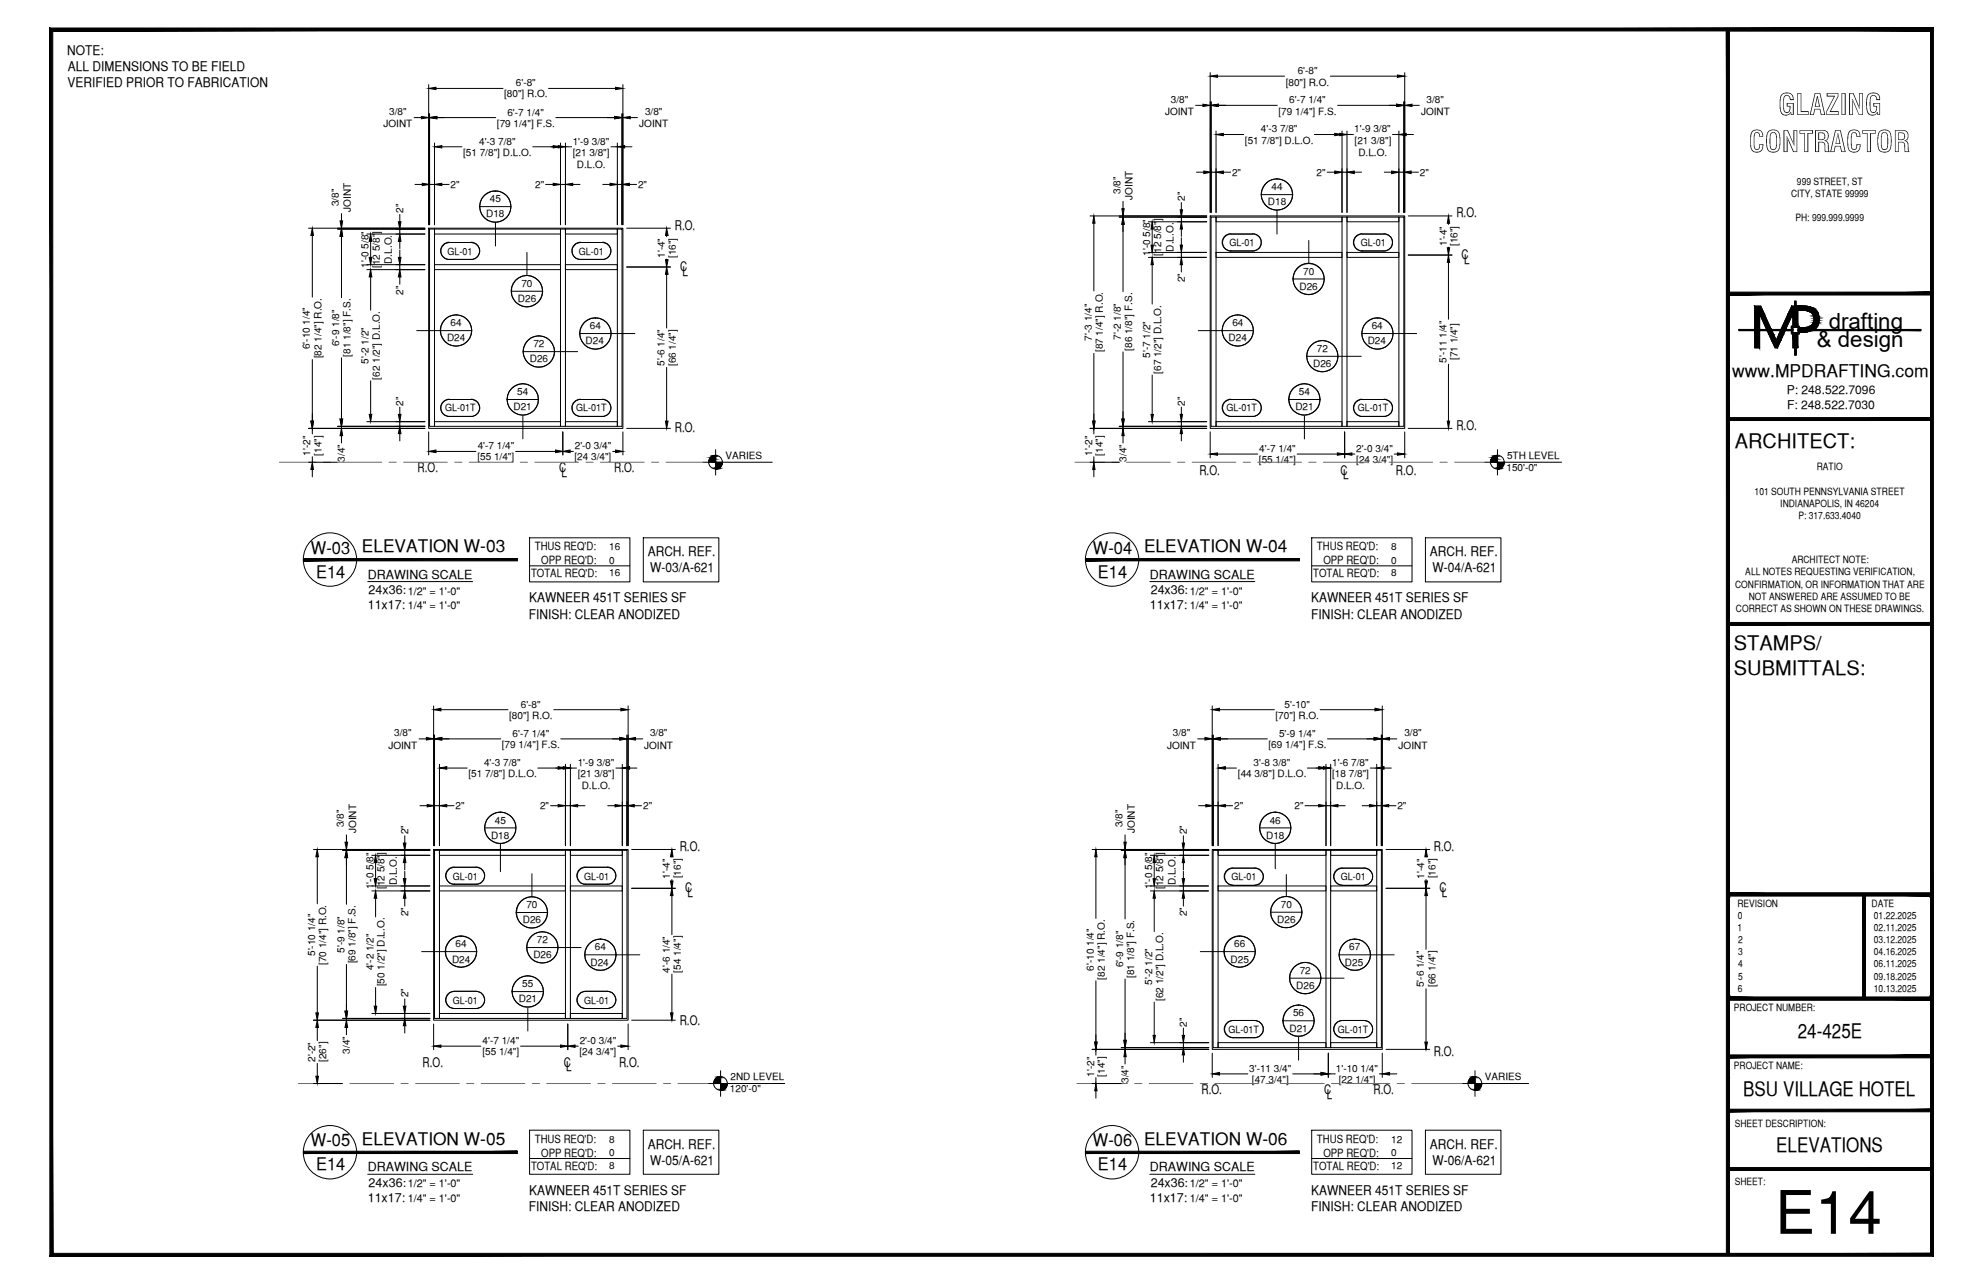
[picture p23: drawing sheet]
<svg xmlns="http://www.w3.org/2000/svg" width="432mm" height="279mm" viewBox="0 0 432 279" stroke-linecap="round" stroke-linejoin="round" font-family="sans-serif">
<defs><g id="words">
<text font-size="13.1" x="386.5" y="268.5">E14</text>
<g font-size="6.3">
<text x="387.2" y="25">GLAZING</text>
<text x="380.8" y="33.1">CONTRACTOR</text>
</g>
<g font-size="4.9">
<text x="398.2" y="71.5">drafting</text>
<text x="395.6" y="75.5">&amp; design</text>
</g>
<g font-size="4.4">
<text x="377.8" y="97.5">ARCHITECT:</text>
<text x="377.6" y="141.5">STAMPS/</text>
<text x="377.6" y="146.9">SUBMITTALS:</text>
<text x="391.5" y="225.8">24-425E</text>
<text x="379.6" y="238.5">BSU VILLAGE HOTEL</text>
<text x="386.8" y="250.7">ELEVATIONS</text>
</g>
<g font-size="3.8">
<text x="377.2" y="82">www.MPDRAFTING.com</text>
<text x="67.7" y="120.5">W-03 ELEVATION W-03</text>
<text x="68.8" y="125.7">E14</text>
<text x="238" y="120.5">W-04 ELEVATION W-04</text>
<text x="239.1" y="125.7">E14</text>
<text x="67.7" y="249.4">W-05 ELEVATION W-05</text>
<text x="238" y="249.4">W-06 ELEVATION W-06</text>
<text x="68.8" y="254.6">E14</text>
<text x="239.1" y="254.6">E14</text>
</g>
<g font-size="2.9">
<text x="14.6" y="11.9">NOTE:</text>
<text x="14.8" y="15.4">ALL DIMENSIONS TO BE FIELD</text>
<text x="14.7" y="19">VERIFIED PRIOR TO FABRICATION</text>
<text x="317.1" y="47.3">R.O.</text>
<text x="146.9" y="50">R.O.</text>
<text x="148.1" y="59">C</text>
<text x="318.3" y="56.3">C</text>
<text x="318.8" y="57.3">L</text>
<text x="148.6" y="60">L</text>
<text x="146.9" y="94.1">R.O.</text>
<text x="317.1" y="93.5">R.O.</text>
<text x="90.9" y="102.7">R.O.</text>
<text x="121.7" y="102.7">C</text>
<text x="122.2" y="103.7">L</text>
<text x="133.7" y="102.7">R.O.</text>
<text x="261.2" y="103.3">R.O.</text>
<text x="291.9" y="103.3">C</text>
<text x="292.5" y="104.3">L</text>
<text x="304" y="103.3">R.O.</text>
<text x="141" y="121">ARCH. REF.</text>
<text x="141.6" y="124.5">W-03/A-621</text>
<text x="311.3" y="121">ARCH. REF.</text>
<text x="311.9" y="124.5">W-04/A-621</text>
<text x="115.3" y="131.1">KAWNEER 451T SERIES SF</text>
<text x="285.5" y="131.1">KAWNEER 451T SERIES SF</text>
<text x="115.2" y="134.6">FINISH: CLEAR ANODIZED</text>
<text x="285.5" y="134.6">FINISH: CLEAR ANODIZED</text>
<text x="148" y="185.1">R.O.</text>
<text x="312.2" y="185.1">R.O.</text>
<text x="149.2" y="194.2">C</text>
<text x="149.7" y="195.1">L</text>
<text x="313.4" y="194.2">C</text>
<text x="313.9" y="195.1">L</text>
<text x="148" y="223.1">R.O.</text>
<text x="92" y="232.2">R.O.</text>
<text x="122.8" y="232.2">C</text>
<text x="123.3" y="233.1">L</text>
<text x="134.8" y="232.2">R.O.</text>
<text x="312.2" y="229.7">R.O.</text>
<text x="261.6" y="238.1">R.O.</text>
<text x="288.4" y="238.1">C</text>
<text x="288.9" y="239.1">L</text>
<text x="299.1" y="238.1">R.O.</text>
<text x="141" y="249.9">ARCH. REF.</text>
<text x="311.3" y="249.9">ARCH. REF.</text>
<text x="141.6" y="253.4">W-05/A-621</text>
<text x="311.9" y="253.4">W-06/A-621</text>
<text x="115.2" y="263.5">FINISH: CLEAR ANODIZED</text>
<text x="115.3" y="260">KAWNEER 451T SERIES SF</text>
<text x="285.5" y="260">KAWNEER 451T SERIES SF</text>
<text x="285.5" y="263.5">FINISH: CLEAR ANODIZED</text>
</g>
<g font-size="2.7">
<text x="80.1" y="126">DRAWING SCALE</text>
<text x="250.4" y="126">DRAWING SCALE</text>
<text x="80.3" y="129.3">24x36:</text>
<text x="250.6" y="129.3">24x36:</text>
<text x="80.1" y="132.6">11x17:</text>
<text x="250.4" y="132.6">11x17:</text>
<text x="80.1" y="254.9">DRAWING SCALE</text>
<text x="250.4" y="254.9">DRAWING SCALE</text>
<text x="80.1" y="261.5">11x17:</text>
<text x="80.3" y="258.2">24x36:</text>
<text x="250.4" y="261.5">11x17:</text>
<text x="250.6" y="258.2">24x36:</text>
</g>
<g font-size="2.6">
<text x="389.1" y="85.8">P: 248.522.7096</text>
<text x="389.1" y="89">F: 248.522.7030</text>
</g>
<g font-size="2.5">
<text x="116.5" y="119.8">THUS REQ'D:</text>
<text x="286.8" y="119.8">THUS REQ'D:</text>
<text x="115.6" y="125.6">TOTAL REQ'D:</text>
<text x="117.9" y="122.7">OPP REQ'D:</text>
<text x="285.9" y="125.6">TOTAL REQ'D:</text>
<text x="288.2" y="122.7">OPP REQ'D:</text>
<text x="116.5" y="248.7">THUS REQ'D:</text>
<text x="117.9" y="251.7">OPP REQ'D:</text>
<text x="286.8" y="248.7">THUS REQ'D:</text>
<text x="288.2" y="251.7">OPP REQ'D:</text>
<text x="115.6" y="254.5">TOTAL REQ'D:</text>
<text x="285.9" y="254.5">TOTAL REQ'D:</text>
</g>
<g font-size="2.4">
<text x="88.8" y="129.4">1/2&quot; = 1'-0&quot;</text>
<text x="259.1" y="129.4">1/2&quot; = 1'-0&quot;</text>
<text x="88.8" y="132.6">1/4&quot; = 1'-0&quot;</text>
<text x="259.1" y="132.6">1/4&quot; = 1'-0&quot;</text>
<text x="88.8" y="258.3">1/2&quot; = 1'-0&quot;</text>
<text x="88.8" y="261.5">1/4&quot; = 1'-0&quot;</text>
<text x="259.1" y="258.3">1/2&quot; = 1'-0&quot;</text>
<text x="259.1" y="261.5">1/4&quot; = 1'-0&quot;</text>
</g>
<g font-size="2.2">
<text x="282.6" y="16.1">6'-8&quot;</text>
<text x="109.8" y="21.2">[80&quot;] R.O.</text>
<text x="112.3" y="18.8">6'-8&quot;</text>
<text x="255" y="22.4">3/8&quot;</text>
<text x="280" y="18.6">[80&quot;] R.O.</text>
<text x="280.7" y="22.5">6'-7 1/4&quot;</text>
<text x="310.6" y="22.4">3/8&quot;</text>
<text x="83.5" y="27.7">JOINT</text>
<text x="84.8" y="25">3/8&quot;</text>
<text x="108.2" y="27.6">[79 1/4&quot;] F.S.</text>
<text x="110.5" y="25.1">6'-7 1/4&quot;</text>
<text x="139.2" y="27.7">JOINT</text>
<text x="140.5" y="25">3/8&quot;</text>
<text x="253.7" y="25">JOINT</text>
<text x="274.6" y="28.8">4'-3 7/8&quot;</text>
<text x="278.4" y="25">[79 1/4&quot;] F.S.</text>
<text x="294.9" y="28.8">1'-9 3/8&quot;</text>
<text x="309.4" y="25">JOINT</text>
<text x="100.8" y="33.9">[51 7/8&quot;] D.L.O.</text>
<text x="104.3" y="31.5">4'-3 7/8&quot;</text>
<text x="124.7" y="31.5">1'-9 3/8&quot;</text>
<text x="124.7" y="33.9">[21 3/8&quot;]</text>
<text x="271.1" y="31.3">[51 7/8&quot;] D.L.O.</text>
<text x="295" y="31.2">[21 3/8&quot;]</text>
<text x="295.8" y="33.9">D.L.O.</text>
<text x="98.1" y="41">2&quot;</text>
<text x="116.5" y="41">2&quot;</text>
<text x="125.6" y="36.6">D.L.O.</text>
<text x="138.9" y="41">2&quot;</text>
<text x="268.3" y="38.3">2&quot;</text>
<text x="276.9" y="41.4">44</text>
<text x="286.7" y="38.3">2&quot;</text>
<text x="309.2" y="38.3">2&quot;</text>
<text x="391.3" y="40.2">999 STREET, ST</text>
<text x="73.8" y="44.9" transform="rotate(-90 73.8 44.9)">3/8&quot;</text>
<text x="76.4" y="46.1" transform="rotate(-90 76.4 46.1)">JOINT</text>
<text x="87.8" y="46.4" transform="rotate(-90 87.8 46.4)">2&quot;</text>
<text x="105.9" y="47.3">D18</text>
<text x="106.7" y="44">45</text>
<text x="244" y="42.2" transform="rotate(-90 244 42.2)">3/8&quot;</text>
<text x="246.6" y="43.5" transform="rotate(-90 246.6 43.5)">JOINT</text>
<text x="258" y="43.7" transform="rotate(-90 258 43.7)">2&quot;</text>
<text x="276.1" y="44.7">D18</text>
<text x="390" y="42.9">CITY, STATE 99999</text>
<text x="267.7" y="53.5">GL-01</text>
<text x="296.3" y="53.5">GL-01</text>
<text x="315" y="53.5" transform="rotate(-90 315 53.5)">1'-4&quot;</text>
<text x="317.4" y="53.5" transform="rotate(-90 317.4 53.5)">[16&quot;]</text>
<text x="391" y="48.2">PH: 999.999.9999</text>
<text x="80.3" y="58.3" transform="rotate(-90 80.3 58.3)">1'-0 5/8&quot;</text>
<text x="82.7" y="58.3" transform="rotate(-90 82.7 58.3)">[12 5/8&quot;]</text>
<text x="85.3" y="57.4" transform="rotate(-90 85.3 57.4)">D.L.O.</text>
<text x="97.5" y="55.4">GL-01</text>
<text x="126" y="55.4">GL-01</text>
<text x="144.8" y="56.1" transform="rotate(-90 144.8 56.1)">1'-4&quot;</text>
<text x="147.2" y="56.1" transform="rotate(-90 147.2 56.1)">[16&quot;]</text>
<text x="250.4" y="55.7" transform="rotate(-90 250.4 55.7)">1'-0 5/8&quot;</text>
<text x="252.9" y="55.6" transform="rotate(-90 252.9 55.6)">[12 5/8&quot;]</text>
<text x="255.5" y="54.7" transform="rotate(-90 255.5 54.7)">D.L.O.</text>
<text x="283.8" y="59.8">70</text>
<text x="87.8" y="64.1" transform="rotate(-90 87.8 64.1)">2&quot;</text>
<text x="112.8" y="65.7">D26</text>
<text x="113.5" y="62.4">70</text>
<text x="258" y="61.5" transform="rotate(-90 258 61.5)">2&quot;</text>
<text x="283" y="63.1">D26</text>
<text x="98.1" y="71">64</text>
<text x="128.5" y="71.6">64</text>
<text x="268.4" y="71">64</text>
<text x="298.7" y="71.6">64</text>
<text x="67.5" y="76" transform="rotate(-90 67.5 76)">6'-10 1/4&quot;</text>
<text x="70" y="78" transform="rotate(-90 70 78)">[82 1/4&quot;] R.O.</text>
<text x="73.9" y="75.3" transform="rotate(-90 73.9 75.3)">6'-9 1/8&quot;</text>
<text x="76.3" y="77.6" transform="rotate(-90 76.3 77.6)">[81 1/8&quot;] F.S.</text>
<text x="97.3" y="74.3">D24</text>
<text x="116.1" y="75.6">72</text>
<text x="127.5" y="74.9">D24</text>
<text x="237.7" y="74.1" transform="rotate(-90 237.7 74.1)">7'-3 1/4&quot;</text>
<text x="240.2" y="76.6" transform="rotate(-90 240.2 76.6)">[87 1/4&quot;] R.O.</text>
<text x="244.1" y="74" transform="rotate(-90 244.1 74)">7'-2 1/8&quot;</text>
<text x="246.5" y="76.3" transform="rotate(-90 246.5 76.3)">[86 1/8&quot;] F.S.</text>
<text x="250.4" y="77.9" transform="rotate(-90 250.4 77.9)">5'-7 1/2&quot;</text>
<text x="267.5" y="74.3">D24</text>
<text x="286.8" y="76.6">72</text>
<text x="297.8" y="74.9">D24</text>
<text x="80.3" y="79.2" transform="rotate(-90 80.3 79.2)">5'-2 1/2&quot;</text>
<text x="82.7" y="82.6" transform="rotate(-90 82.7 82.6)">[62 1/2&quot;] D.L.O.</text>
<text x="115.4" y="78.9">D26</text>
<text x="144.7" y="79.6" transform="rotate(-90 144.7 79.6)">5'-6 1/4&quot;</text>
<text x="147.2" y="79.7" transform="rotate(-90 147.2 79.7)">[66 1/4&quot;]</text>
<text x="252.9" y="81.3" transform="rotate(-90 252.9 81.3)">[67 1/2&quot;] D.L.O.</text>
<text x="285.9" y="79.9">D26</text>
<text x="315" y="78.9" transform="rotate(-90 315 78.9)">5'-11 1/4&quot;</text>
<text x="317.4" y="78.4" transform="rotate(-90 317.4 78.4)">[71 1/4&quot;]</text>
<text x="87.8" y="88.3" transform="rotate(-90 87.8 88.3)">2&quot;</text>
<text x="96.9" y="89.5">GL-01T</text>
<text x="111.8" y="89.3">D21</text>
<text x="112.6" y="86">54</text>
<text x="125.5" y="89.5">GL-01T</text>
<text x="258" y="88.3" transform="rotate(-90 258 88.3)">2&quot;</text>
<text x="267.1" y="89.5">GL-01T</text>
<text x="282.1" y="89.3">D21</text>
<text x="282.8" y="86">54</text>
<text x="295.7" y="89.5">GL-01T</text>
<text x="67.6" y="99.1" transform="rotate(-90 67.6 99.1)">1'-2&quot;</text>
<text x="70" y="99.1" transform="rotate(-90 70 99.1)">[14&quot;]</text>
<text x="75.1" y="100.5" transform="rotate(-90 75.1 100.5)">3/4&quot;</text>
<text x="103.9" y="100.2">[55 1/4&quot;]</text>
<text x="104" y="97.8">4'-7 1/4&quot;</text>
<text x="125.1" y="100.2">[24 3/4&quot;]</text>
<text x="125.2" y="97.8">2'-0 3/4&quot;</text>
<text x="158" y="99.9">VARIES</text>
<text x="237.8" y="99.1" transform="rotate(-90 237.8 99.1)">1'-2&quot;</text>
<text x="240.2" y="99.1" transform="rotate(-90 240.2 99.1)">[14&quot;]</text>
<text x="245.3" y="100.5" transform="rotate(-90 245.3 100.5)">3/4&quot;</text>
<text x="274.1" y="100.8">[55 1/4&quot;]</text>
<text x="274.2" y="98.4">4'-7 1/4&quot;</text>
<text x="295.3" y="98.4">2'-0 3/4&quot;</text>
<text x="295.3" y="100.8">[24 3/4&quot;]</text>
<text x="328.2" y="99.9">5TH LEVEL</text>
<text x="328" y="102.5">150'-0&quot;</text>
<text x="382.1" y="107.6">101 SOUTH PENNSYLVANIA STREET</text>
<text x="395.6" y="102.3">RATIO</text>
<text x="387.7" y="110.3">INDIANAPOLIS, IN 46204</text>
<text x="391.6" y="113">P: 317.633.4040</text>
<text x="132.7" y="119.7">16</text>
<text x="303" y="119.7">8</text>
<text x="132.7" y="122.6">0</text>
<text x="132.7" y="125.4">16</text>
<text x="303" y="122.6">0</text>
<text x="303" y="125.4">8</text>
<text x="380" y="125.2">ALL NOTES REQUESTING VERIFICATION,</text>
<text x="390.1" y="122.6">ARCHITECT NOTE:</text>
<text x="377.8" y="127.9">CONFIRMATION, OR INFORMATION THAT ARE</text>
<text x="380.8" y="130.6">NOT ANSWERED ARE ASSUMED TO BE</text>
<text x="378" y="133.2">CORRECT AS SHOWN ON THESE DRAWINGS.</text>
<text x="113.4" y="154">6'-8&quot;</text>
<text x="279.7" y="154">5'-10&quot;</text>
<text x="85.9" y="160.2">3/8&quot;</text>
<text x="110.9" y="156.4">[80&quot;] R.O.</text>
<text x="111.6" y="160.3">6'-7 1/4&quot;</text>
<text x="141.5" y="160.2">3/8&quot;</text>
<text x="255.4" y="160.2">3/8&quot;</text>
<text x="277.7" y="156.4">[70&quot;] R.O.</text>
<text x="278.5" y="160.3">5'-9 1/4&quot;</text>
<text x="305.8" y="160.2">3/8&quot;</text>
<text x="84.6" y="162.9">JOINT</text>
<text x="105.4" y="166.7">4'-3 7/8&quot;</text>
<text x="109.3" y="162.8">[79 1/4&quot;] F.S.</text>
<text x="125.8" y="166.7">1'-9 3/8&quot;</text>
<text x="140.3" y="162.9">JOINT</text>
<text x="254.1" y="162.9">JOINT</text>
<text x="273" y="166.7">3'-8 3/8&quot;</text>
<text x="276.2" y="162.8">[69 1/4&quot;] F.S.</text>
<text x="290.1" y="166.7">1'-6 7/8&quot;</text>
<text x="304.5" y="162.9">JOINT</text>
<text x="102" y="169.1">[51 7/8&quot;] D.L.O.</text>
<text x="125.8" y="169.1">[21 3/8&quot;]</text>
<text x="126.7" y="171.8">D.L.O.</text>
<text x="269.6" y="169.1">[44 3/8&quot;] D.L.O.</text>
<text x="290.1" y="169.1">[18 7/8&quot;]</text>
<text x="291" y="171.8">D.L.O.</text>
<text x="99.2" y="176.1">2&quot;</text>
<text x="107.8" y="179.2">45</text>
<text x="117.6" y="176.1">2&quot;</text>
<text x="140.1" y="176.1">2&quot;</text>
<text x="268.7" y="176.1">2&quot;</text>
<text x="276.5" y="179.2">46</text>
<text x="281.9" y="176.1">2&quot;</text>
<text x="304.3" y="176.1">2&quot;</text>
<text x="74.9" y="180" transform="rotate(-90 74.9 180)">3/8&quot;</text>
<text x="77.5" y="181.3" transform="rotate(-90 77.5 181.3)">JOINT</text>
<text x="88.9" y="181.5" transform="rotate(-90 88.9 181.5)">2&quot;</text>
<text x="106.9" y="182.5">D18</text>
<text x="244.4" y="180" transform="rotate(-90 244.4 180)">3/8&quot;</text>
<text x="247.1" y="181.3" transform="rotate(-90 247.1 181.3)">JOINT</text>
<text x="258.4" y="181.5" transform="rotate(-90 258.4 181.5)">2&quot;</text>
<text x="275.7" y="182.5">D18</text>
<text x="98.6" y="191.4">GL-01</text>
<text x="127.2" y="191.4">GL-01</text>
<text x="145.9" y="191.2" transform="rotate(-90 145.9 191.2)">1'-4&quot;</text>
<text x="148.3" y="191.1" transform="rotate(-90 148.3 191.1)">[16&quot;]</text>
<text x="268.2" y="191.6">GL-01</text>
<text x="292" y="191.6">GL-01</text>
<text x="310.1" y="191.2" transform="rotate(-90 310.1 191.2)">1'-4&quot;</text>
<text x="312.5" y="191.1" transform="rotate(-90 312.5 191.1)">[16&quot;]</text>
<text x="81.3" y="193.5" transform="rotate(-90 81.3 193.5)">1'-0 5/8&quot;</text>
<text x="83.8" y="193.5" transform="rotate(-90 83.8 193.5)">[12 5/8&quot;]</text>
<text x="86.4" y="192.6" transform="rotate(-90 86.4 192.6)">D.L.O.</text>
<text x="114.6" y="197.6">70</text>
<text x="250.9" y="193.5" transform="rotate(-90 250.9 193.5)">1'-0 5/8&quot;</text>
<text x="253.3" y="193.5" transform="rotate(-90 253.3 193.5)">[12 5/8&quot;]</text>
<text x="256" y="192.6" transform="rotate(-90 256 192.6)">D.L.O.</text>
<text x="278.9" y="197.5">70</text>
<text x="378.3" y="197.3">REVISION</text>
<text x="407.5" y="197.3">DATE</text>
<text x="88.9" y="199.4" transform="rotate(-90 88.9 199.4)">2&quot;</text>
<text x="113.9" y="200.9">D26</text>
<text x="258.4" y="199.4" transform="rotate(-90 258.4 199.4)">2&quot;</text>
<text x="278.1" y="200.9">D26</text>
<text x="378.3" y="202.6">1</text>
<text x="378.4" y="200">0</text>
<text x="408" y="200">01.22.2025</text>
<text x="408" y="202.6">02.11.2025</text>
<text x="68.6" y="208" transform="rotate(-90 68.6 208)">5'-10 1/4&quot;</text>
<text x="71.1" y="210" transform="rotate(-90 71.1 210)">[70 1/4&quot;] R.O.</text>
<text x="75" y="207.3" transform="rotate(-90 75 207.3)">5'-9 1/8&quot;</text>
<text x="77.4" y="209.6" transform="rotate(-90 77.4 209.6)">[69 1/8&quot;] F.S.</text>
<text x="98.4" y="209.5">D24</text>
<text x="99.2" y="206.1">64</text>
<text x="116.1" y="208.5">D26</text>
<text x="116.9" y="205.2">72</text>
<text x="129.5" y="206.8">64</text>
<text x="268" y="209.5">D25</text>
<text x="268.7" y="206.1">66</text>
<text x="293.8" y="206.8">67</text>
<text x="378.5" y="205.2">2</text>
<text x="378.5" y="207.9">3</text>
<text x="408" y="205.2">03.12.2025</text>
<text x="408" y="207.9">04.16.2025</text>
<text x="81.3" y="211.1" transform="rotate(-90 81.3 211.1)">4'-2 1/2&quot;</text>
<text x="83.8" y="214.6" transform="rotate(-90 83.8 214.6)">[50 1/2&quot;] D.L.O.</text>
<text x="113.7" y="214.8">55</text>
<text x="128.6" y="210.1">D24</text>
<text x="145.9" y="211.6" transform="rotate(-90 145.9 211.6)">4'-6 1/4&quot;</text>
<text x="148.3" y="211.6" transform="rotate(-90 148.3 211.6)">[54 1/4&quot;]</text>
<text x="238.2" y="211.2" transform="rotate(-90 238.2 211.2)">6'-10 1/4&quot;</text>
<text x="240.6" y="213.2" transform="rotate(-90 240.6 213.2)">[82 1/4&quot;] R.O.</text>
<text x="244.5" y="210.5" transform="rotate(-90 244.5 210.5)">6'-9 1/8&quot;</text>
<text x="247" y="212.8" transform="rotate(-90 247 212.8)">[81 1/8&quot;] F.S.</text>
<text x="250.9" y="214.3" transform="rotate(-90 250.9 214.3)">5'-2 1/2&quot;</text>
<text x="282.3" y="215.2">D26</text>
<text x="283" y="211.9">72</text>
<text x="292.9" y="210.1">D25</text>
<text x="310.1" y="214.8" transform="rotate(-90 310.1 214.8)">5'-6 1/4&quot;</text>
<text x="312.5" y="214.8" transform="rotate(-90 312.5 214.8)">[66 1/4&quot;]</text>
<text x="378.4" y="215.8">6</text>
<text x="378.5" y="210.5">4</text>
<text x="378.5" y="213.2">5</text>
<text x="408" y="210.5">06.11.2025</text>
<text x="408" y="213.2">09.18.2025</text>
<text x="408" y="215.8">10.13.2025</text>
<text x="88.9" y="217" transform="rotate(-90 88.9 217)">2&quot;</text>
<text x="98.6" y="218.4">GL-01</text>
<text x="113" y="218.1">D21</text>
<text x="127.2" y="218.4">GL-01</text>
<text x="253.3" y="217.8" transform="rotate(-90 253.3 217.8)">[62 1/2&quot;] D.L.O.</text>
<text x="281.6" y="221.2">56</text>
<text x="377.6" y="219.9">PROJECT NUMBER:</text>
<text x="105.1" y="227.2">4'-7 1/4&quot;</text>
<text x="126.2" y="227.2">2'-0 3/4&quot;</text>
<text x="258.4" y="223.4" transform="rotate(-90 258.4 223.4)">2&quot;</text>
<text x="267.5" y="224.7">GL-01T</text>
<text x="280.8" y="224.5">D21</text>
<text x="291.3" y="224.7">GL-01T</text>
<text x="68.6" y="231.1" transform="rotate(-90 68.6 231.1)">2'-2&quot;</text>
<text x="71.1" y="231.1" transform="rotate(-90 71.1 231.1)">[26&quot;]</text>
<text x="76.2" y="229.3" transform="rotate(-90 76.2 229.3)">3/4&quot;</text>
<text x="105" y="229.6">[55 1/4&quot;]</text>
<text x="126.2" y="229.6">[24 3/4&quot;]</text>
<text x="272" y="233.2">3'-11 3/4&quot;</text>
<text x="290.9" y="233.2">1'-10 1/4&quot;</text>
<text x="377.6" y="232.5">PROJECT NAME:</text>
<text x="158.9" y="237.7">120'-0&quot;</text>
<text x="159.1" y="235">2ND LEVEL</text>
<text x="238.3" y="234.3" transform="rotate(-90 238.3 234.3)">1'-2&quot;</text>
<text x="240.6" y="234.3" transform="rotate(-90 240.6 234.3)">[14&quot;]</text>
<text x="245.7" y="235.6" transform="rotate(-90 245.7 235.6)">3/4&quot;</text>
<text x="272.6" y="235.6">[47 3/4&quot;]</text>
<text x="291.5" y="235.6">[22 1/4&quot;]</text>
<text x="323.3" y="235.1">VARIES</text>
<text x="377.8" y="245.2">SHEET DESCRIPTION:</text>
<text x="132.7" y="248.7">8</text>
<text x="132.7" y="251.6">0</text>
<text x="303" y="248.7">12</text>
<text x="303" y="251.6">0</text>
<text x="132.7" y="254.3">8</text>
<text x="303" y="254.3">12</text>
<text x="377.8" y="257.9">SHEET:</text>
</g>
</g></defs>
<!-- layer: COMPONENTS -->
<g fill="none" stroke="#000" stroke-width=".22">
<path d="M93.5 49.8h1.1v43h-1.1zM94.6 57.6h27.4v1.1h-27.4zM94.6 49.8h27.4v1.1h-27.4zM122 49.8h1.1v43h-1.1zM123.1 57.6h11.3v1.1h-11.3zM123.1 49.8h11.3v1.1h-11.3zM134.4 49.8h1v43h-1zM263.7 47.2h1.1v45.6h-1.1zM264.8 54.9h27.4v1.1h-27.4zM264.8 47.2h27.4v1.1h-27.4zM292.2 47.2h1.1v45.6h-1.1zM293.3 54.9h11.3v1.1h-11.3z"/>
<path d="M293.3 47.2h11.3v1.1h-11.3zM304.6 47.2h1.1v45.6h-1.1zM94.6 91.8h27.4v1h-27.4zM123.1 91.8h11.3v1h-11.3zM264.8 91.8h27.4v1h-27.4zM293.3 91.8h11.3v1h-11.3zM94.6 185h1.1v36.6h-1.1zM95.7 192.8h27.4v1.1h-27.4zM95.7 185h27.4v1.1h-27.4zM123.1 185h1.1v36.6h-1.1zM124.2 192.8h11.3v1.1h-11.3zM124.2 185h11.3v1.1h-11.3z"/>
<path d="M135.5 185h1v36.6h-1zM264.2 185h1v43h-1zM265.2 192.8h23.5v1.1h-23.5zM265.2 185h23.5v1.1h-23.5zM288.7 185h1.1v43h-1.1zM289.8 192.8h10v1.1h-10zM289.8 185h10v1.1h-10zM299.8 185h1v43h-1zM95.7 220.5h27.4v1.1h-27.4zM124.2 220.5h11.3v1.1h-11.3zM265.2 226.9h23.5v1.1h-23.5zM289.8 226.9h10v1.1h-10z"/>
</g>
<!-- layer: SYMBOLS -->
<g fill="none" stroke="#fff" stroke-width=".22">
<path d="M278.1 38.9l.9 .2M97.5 56.5h5.4h-5h4.7M102.6 52.8h-5.1h5.4M107.9 41.6l.9 .1M114.7 59.9l.9 .2M126.1 56.5h5.4h-5.1h4.8M131.2 52.8h-5.1h5.4M267.7 54.6h5.4h-5.1h4.8M272.8 50.9h-5.1h5.4M285 57.3l.9 .2M296.3 54.6h5.4h-5.1h4.8M301.4 50.9h-5.1h5.4"/>
<path d="M99.3 68.5l.9 .1M117.3 73.1l.9 .1M129.7 69.2l-.9 .1M269.6 68.5l.8 .1M288 74.1l.8 .1M300 69.2l-.9 .1M97.5 90.6h5.4h-5h4.7M102.6 86.9h-5.1h5.4M113.9 83.5l.8 .1M126.1 90.6h5.4h-5.1h4.8M131.2 86.9h-5.1h5.4M267.7 90.6h5.4h-5.1h4.8"/>
<path d="M272.8 86.9h-5.1h5.4M284 83.5l.9 .1M296.3 90.6h5.4h-5.1h4.8M301.4 86.9h-5.1h5.4M109 176.7l.9 .1M277.7 176.7l.9 .1M98.6 192.4h5.4h-5.1h4.8M103.7 188.7l-5.1 .1h5.4M115.8 195.1l.9 .2M127.2 192.4h5.4h-5.1h4.8M132.3 188.7l-5.1 .1h5.4M268.2 192.6h5.4l-5.1 .1h4.7"/>
<path d="M273.2 188.9l-5 .1h5.4M280.1 195.1l.9 .1M292 192.6h5.4l-5.1 .1h4.8M297.1 188.9l-5.1 .1h5.4M98.6 219.4h5.4l-5.1 .1h4.8M100.4 203.7l.9 .1M103.7 215.7l-5.1 .1h5.4M114.9 212.3l.9 .2M118.1 202.8l.9 .1M127.2 219.4h5.4l-5.1 .1h4.8M130.7 204.3l-.8 .2M132.3 215.7l-5.1 .1h5.4"/>
<path d="M269.9 203.7l.9 .1M282.8 218.7l.9 .1M284.2 209.4l.9 .1M295 204.3l-.9 .2M268.2 225.7h5.4l-5.1 .1h4.7M273.2 222.1h-5h5.4M292 225.7h5.4l-5.1 .1h4.8M297.1 222.1h-5.1h5.4"/>
</g>
<g fill="#fff" stroke="#fff" stroke-width=".22">
<path d="M96.9 53l.6-.2h5.4zM96.9 53h6.6l-.6-.2zM96.5 53.5l.4-.5h6.6zM96.5 53.5h7.5l-.5-.5zM96.5 53.5h7.5l-7.9 .5zM96.1 54h8.2l-.3-.5zM96.1 54h8.2l-8.3 .6zM96 54.6h8.5l-.2-.6zM96 54.6h8.5l-8.4 .6zM96.1 55.2h8.2l.2-.6zM96.1 55.2h8.2l-7.9 .6zM96.4 55.8h7.6l.3-.6zM96.4 55.8h7.6l-7.1 .5zM96.9 56.3h6.6l.5-.5zM96.9 56.3h6.6l-6 .2zM97.5 56.5h5.4l.6-.2z"/>
<path d="M96.9 87.2l.6-.3h5.4zM96.9 87.2h6.6l-.6-.3zM96.5 87.6l.4-.4h6.6zM96.5 87.6h7.5l-.5-.4zM96.5 87.6h7.5l-7.9 .5zM96.1 88.1h8.2l-.3-.5zM96.1 88.1h8.2l-8.3 .7zM96 88.8h8.5l-.2-.7zM96 88.8h8.5l-8.4 .6zM96.1 89.4h8.2l.2-.6zM96.1 89.4h8.2l-7.9 .6zM96.4 90h7.6l.3-.6zM96.4 90h7.6l-7.1 .4zM96.9 90.4h6.6l.5-.4zM96.9 90.4h6.6l-6 .2zM97.5 90.6h5.4l.6-.2z"/>
<path d="M113 66.3l.9 .4 .8 .1zM113 66.3l2.6 .4-.9 .1zM112.3 65.8l.7 .5 2.6 .4zM112.3 65.8l4.2 .5-.9 .4zM111.8 65.1l.5 .7 4.2 .5zM111.8 65.1l5.4 .7-.7 .5zM111.4 64.3l.4 .8 5.4 .7zM111.4 64.3l6.3 .8-.5 .7zM111.4 63.4v.9l6.3 .8zM111.4 63.4l6.6 .9-.3 .8zM111.4 62.5v.9l6.6 .9zM111.4 62.5l6.8 .9-.2 .9zM111.8 61.7l-.4 .8 6.8 .9zM111.8 61.7l6.2 .8 .2 .9zM112.3 61l-.5 .7 6.2 .8zM112.3 61l5.4 .7 .3 .8zM112.3 61l5.4 .7-4.7-1.2zM113 60.5l4.2 .5 .5 .7zM113 60.5l4.2 .5-3.3-.9zM113.9 60.1l2.6 .4 .7 .5zM113.9 60.1l2.6 .4-1.8-.6zM114.7 59.9l.9 .2 .9 .4z"/>
<path d="M112.1 89.9l.9 .3 .9 .2zM112.1 89.9l2.6 .3-.8 .2zM111.4 89.3l.7 .6 2.6 .3zM111.4 89.3l4.2 .6-.9 .3zM110.9 88.6l.5 .7 4.2 .6zM110.9 88.6l5.4 .7-.7 .6zM110.6 87.8l.3 .8 5.4 .7zM110.6 87.8l6.2 .8-.5 .7zM110.4 86.9l.2 .9 6.2 .8zM110.4 86.9l6.8 .9-.4 .8zM110.6 86l-.2 .9 6.8 .9zM110.6 86l6.6 .9v.9zM110.9 85.2l-.3 .8 6.6 .9zM110.9 85.2l6.3 .8v.9zM111.4 84.5l-.5 .7 6.3 .8zM111.4 84.5l5.4 .7 .4 .8zM111.4 84.5l5.4 .7-4.7-1.2zM112.1 84l4.2 .5 .5 .7zM112.1 84l4.2 .5-3.3-.9zM113 83.6l2.6 .4 .7 .5zM113 83.6l2.6 .4-1.7-.5zM113.9 83.5l.8 .1 .9 .4z"/>
<path d="M97.6 74.9l1.7 .4zM97.6 74.9l2.6 .3-.9 .1zM96.9 74.3l.7 .6 2.6 .3zM96.9 74.3l4.1 .6-.8 .3zM96.4 73.6l.5 .7 4.1 .6zM96.4 73.6l5.3 .7-.7 .6zM96 72.8l.4 .8 5.3 .7zM96 72.8l6.3 .8-.6 .7zM95.9 71.9l.1 .9 6.3 .8zM95.9 71.9l6.7 .9-.3 .8zM96 71.1l-.1 .8 6.7 .9zM96 71.1l6.7 .8-.1 .9zM96.4 70.2l-.4 .9 6.7 .8zM96.4 70.2l6.2 .9 .1 .8zM96.9 69.5l-.5 .7 6.2 .9zM96.9 69.5l5.4 .7 .3 .9zM96.9 69.5l5.4 .7-4.7-1.2zM97.6 69l4.1 .5 .6 .7zM97.6 69l4.1 .5-3.3-.9zM98.4 68.6l2.6 .4 .7 .5zM98.4 68.6l2.6 .4-1.7-.5zM99.3 68.5l1.7 .5z"/>
<path d="M129.7 76l1.7-.4zM128.8 75.9l.9 .1 1.7-.4zM128.8 75.9l3.3-.9-.7 .6zM128 75.6l.8 .3 3.3-.9zM128 75.6l4.6-1.3-.5 .7zM127.3 75l.7 .6 4.6-1.3zM127.3 75l5.7-1.5-.4 .8zM126.7 74.3l.6 .7 5.7-1.5zM126.7 74.3l6.4-1.7-.1 .9zM126.4 73.5l.3 .8 6.4-1.7zM126.4 73.5l6.6-1.8 .1 .9zM126.2 72.6l.2 .9 6.6-1.8zM126.2 72.6l6.4-1.7 .4 .8zM126.4 71.7l-.2 .9 6.4-1.7zM126.4 71.7l5.7-1.5 .5 .7zM126.7 70.9l-.3 .8 5.7-1.5zM126.7 70.9l4.7-1.2 .7 .5zM127.3 70.2l-.6 .7 4.7-1.2zM127.3 70.2l3.3-.9 .8 .4zM127.3 70.2l3.3-.9-2.6 .4zM128 69.7l1.7-.5 .9 .1zM128 69.7l1.7-.5-.9 .1z"/>
<path d="M125.5 53l.6-.2h5.4zM125.5 53h6.6l-.6-.2zM125 53.5l.5-.5h6.6zM125 53.5h7.6l-.5-.5zM125 53.5h7.6l-7.9 .5zM124.7 54h8.2l-.3-.5zM124.7 54h8.2l-8.3 .6zM124.6 54.6h8.4l-.1-.6zM124.6 54.6h8.4l-8.3 .6zM124.7 55.2h8.2l.1-.6zM124.7 55.2h8.2l-7.9 .6zM125 55.8h7.6l.3-.6zM125 55.8h7.6l-7.1 .5zM125.5 56.3h6.6l.5-.5zM125.5 56.3h6.6l-6 .2zM126.1 56.5h5.4l.6-.2z"/>
<path d="M125.5 87.2l.6-.3h5.4zM125.5 87.2h6.6l-.6-.3zM125 87.6l.5-.4h6.6zM125 87.6h7.6l-.5-.4zM125 87.6h7.6l-7.9 .5zM124.7 88.1h8.2l-.3-.5zM124.7 88.1h8.2l-8.3 .7zM124.6 88.8h8.4l-.1-.7zM124.6 88.8h8.4l-8.3 .6zM124.7 89.4h8.2l.1-.6zM124.7 89.4h8.2l-7.9 .6zM125 90h7.6l.3-.6zM125 90h7.6l-7.1 .4zM125.5 90.4h6.6l.5-.4zM125.5 90.4h6.6l-6 .2zM126.1 90.6h5.4l.6-.2z"/>
<path d="M106.2 47.9l1.7 .5zM106.2 47.9l2.6 .4-.9 .1zM105.5 47.4l.7 .5 2.6 .4zM105.5 47.4l4 .5-.7 .4zM104.9 46.7l.6 .7 4 .5zM104.9 46.7l5.4 .7-.8 .5zM104.6 45.8l.3 .9 5.4 .7zM104.6 45.8l6.2 .9-.5 .7zM104.5 45l.1 .8 6.2 .9zM104.5 45l6.6 .8-.3 .9zM104.6 44.1l-.1 .9 6.6 .8zM104.6 44.1l6.7 .9-.2 .8zM104.9 43.2l-.3 .9 6.7 .9zM104.9 43.2l6.2 .9 .2 .9zM105.5 42.5l-.6 .7 6.2 .9zM105.5 42.5l5.3 .7 .3 .9zM105.5 42.5l5.3 .7-4.6-1.2zM106.2 42l4.1 .5 .5 .7zM106.2 42l4.1 .5-3.3-.8zM107 41.7l2.5 .3 .8 .5zM107 41.7l2.5 .3-1.6-.4zM107.9 41.6l.9 .1 .7 .3z"/>
<path d="M267.1 51.2l.6-.3h5.4zM267.1 51.2h6.6l-.6-.3zM266.6 51.6l.5-.4h6.6zM266.6 51.6h7.7l-.6-.4zM266.6 51.6h7.7l-8 .5zM266.3 52.1h8.3l-.3-.5zM266.3 52.1h8.3l-8.4 .7zM266.2 52.8h8.4v-.7zM266.2 52.8h8.4l-8.3 .6zM266.3 53.4h8.3v-.6zM266.3 53.4h8.3l-8 .6zM266.6 54h7.7l.3-.6zM266.6 54h7.7l-7.2 .4zM267.1 54.4h6.6l.6-.4zM267.1 54.4h6.6l-6 .2zM267.7 54.6h5.4l.6-.2z"/>
<path d="M267.1 87.2l.6-.3h5.4zM267.1 87.2h6.6l-.6-.3zM266.6 87.6l.5-.4h6.6zM266.6 87.6h7.7l-.6-.4zM266.6 87.6h7.7l-8 .5zM266.3 88.1h8.3l-.3-.5zM266.3 88.1h8.3l-8.4 .7zM266.2 88.8h8.4v-.7zM266.2 88.8h8.4l-8.3 .6zM266.3 89.4h8.3v-.6zM266.3 89.4h8.3l-8 .6zM266.6 90h7.7l.3-.6zM266.6 90h7.7l-7.2 .4zM267.1 90.4h6.6l.6-.4zM267.1 90.4h6.6l-6 .2zM267.7 90.6h5.4l.6-.2z"/>
<path d="M283.3 63.7l1.7 .4zM283.3 63.7l2.6 .3-.9 .1zM282.6 63.1l.7 .6 2.6 .3zM282.6 63.1l4 .6-.7 .3zM282 62.4l.6 .7 4 .6zM282 62.4l5.4 .7-.8 .6zM281.7 61.6l.3 .8 5.4 .7zM281.7 61.6l6.2 .8-.5 .7zM281.6 60.7l.1 .9 6.2 .8zM281.6 60.7l6.6 .9-.3 .8zM281.7 59.9l-.1 .8 6.6 .9zM281.7 59.9l6.7 .8-.2 .9zM282 59.1l-.3 .8 6.7 .8zM282 59.1l6.2 .8 .2 .8zM282.6 58.4l-.6 .7 6.2 .8zM282.6 58.4l5.3 .7 .3 .8zM282.6 58.4l5.3 .7-4.6-1.3zM283.3 57.8l4.1 .6 .5 .7zM283.3 57.8l4.1 .6-3.3-.9zM284.1 57.5l2.5 .3 .8 .6zM284.1 57.5l2.5 .3-1.6-.5zM285 57.3l1.6 .5z"/>
<path d="M282.3 89.9l.8 .3 .9 .2zM282.3 89.9l2.6 .3-.9 .2zM281.6 89.3l.7 .6 2.6 .3zM281.6 89.3l4.1 .6-.8 .3zM281.1 88.6l.5 .7 4.1 .6zM281.1 88.6l5.3 .7-.7 .6zM280.8 87.8l.3 .8 5.3 .7zM280.8 87.8l6.2 .8-.6 .7zM280.7 86.9l.1 .9 6.2 .8zM280.7 86.9l6.6 .9-.3 .8zM280.8 86l-.1 .9 6.6 .9zM280.8 86l6.7 .9-.2 .9zM281.1 85.2l-.3 .8 6.7 .9zM281.1 85.2l6.2 .8 .2 .9zM281.6 84.5l-.5 .7 6.2 .8zM281.6 84.5l5.4 .7 .3 .8zM281.6 84.5l5.4 .7-4.7-1.2zM282.3 84l4.1 .5 .6 .7zM282.3 84l4.1 .5-3.3-.9zM283.1 83.6l2.6 .4 .7 .5zM283.1 83.6l2.6 .4-1.7-.5zM284 83.5l.9 .1 .8 .4z"/>
<path d="M267.8 74.9l1.8 .4zM267.8 74.9l2.6 .3-.8 .1zM267.1 74.3l.7 .6 2.6 .3zM267.1 74.3l4.1 .6-.8 .3zM266.6 73.6l.5 .7 4.1 .6zM266.6 73.6l5.3 .7-.7 .6zM266.3 72.8l.3 .8 5.3 .7zM266.3 72.8l6.2 .8-.6 .7zM266.1 71.9l.2 .9 6.2 .8zM266.1 71.9l6.7 .9-.3 .8zM266.3 71.1l-.2 .8 6.7 .9zM266.3 71.1l6.6 .8-.1 .9zM266.6 70.2l-.3 .9 6.6 .8zM266.6 70.2l6.2 .9 .1 .8zM267.1 69.5l-.5 .7 6.2 .9zM267.1 69.5l5.4 .7 .3 .9zM267.1 69.5l5.4 .7-4.7-1.2zM267.8 69l4.1 .5 .6 .7zM267.8 69l4.1 .5-3.2-.9zM268.7 68.6l2.5 .4 .7 .5zM268.7 68.6l2.5 .4-1.6-.5zM269.6 68.5l1.6 .5z"/>
<path d="M300 76l1.6-.4zM299.1 75.9l.9 .1 1.6-.4zM299.1 75.9l3.2-.9-.7 .6zM298.3 75.6l.8 .3 3.2-.9zM298.3 75.6l4.6-1.3-.6 .7zM297.6 75l.7 .6 4.6-1.3zM297.6 75l5.6-1.5-.3 .8zM297 74.3l.6 .7 5.6-1.5zM297 74.3l6.3-1.7-.1 .9zM296.7 73.5l.3 .8 6.3-1.7zM296.7 73.5l6.5-1.8 .1 .9zM296.5 72.6l.2 .9 6.5-1.8zM296.5 72.6l6.4-1.7 .3 .8zM296.7 71.7l-.2 .9 6.4-1.7zM296.7 71.7l5.6-1.5 .6 .7zM297 70.9l-.3 .8 5.6-1.5zM297 70.9l4.6-1.2 .7 .5zM297.6 70.2l-.6 .7 4.6-1.2zM297.6 70.2l3.2-.9 .8 .4zM297.6 70.2l3.2-.9-2.5 .4zM298.3 69.7l1.7-.5 .8 .1zM298.3 69.7l1.7-.5-.9 .1z"/>
<path d="M295.7 51.2l.6-.3h5.4zM295.7 51.2h6.6l-.6-.3zM295.2 51.6l.5-.4h6.6zM295.2 51.6h7.6l-.5-.4zM295.2 51.6h7.6l-7.9 .5zM294.9 52.1h8.2l-.3-.5zM294.9 52.1h8.2l-8.3 .7zM294.8 52.8h8.4l-.1-.7zM294.8 52.8h8.4l-8.3 .6zM294.9 53.4h8.2l.1-.6zM294.9 53.4h8.2l-7.9 .6zM295.2 54h7.6l.3-.6zM295.2 54h7.6l-7.1 .4zM295.7 54.4h6.6l.5-.4zM295.7 54.4h6.6l-6 .2zM296.3 54.6h5.4l.6-.2z"/>
<path d="M295.7 87.2l.6-.3h5.4zM295.7 87.2h6.6l-.6-.3zM295.2 87.6l.5-.4h6.6zM295.2 87.6h7.6l-.5-.4zM295.2 87.6h7.6l-7.9 .5zM294.9 88.1h8.2l-.3-.5zM294.9 88.1h8.2l-8.3 .7zM294.8 88.8h8.4l-.1-.7zM294.8 88.8h8.4l-8.3 .6zM294.9 89.4h8.2l.1-.6zM294.9 89.4h8.2l-7.9 .6zM295.2 90h7.6l.3-.6zM295.2 90h7.6l-7.1 .4zM295.7 90.4h6.6l.5-.4zM295.7 90.4h6.6l-6 .2zM296.3 90.6h5.4l.6-.2z"/>
<path d="M276.4 45.3l1.7 .4zM276.4 45.3l2.6 .3-.9 .1zM275.7 44.7l.7 .6 2.6 .3zM275.7 44.7l4.1 .6-.8 .3zM275.1 44l.6 .7 4.1 .6zM275.1 44l5.4 .7-.7 .6zM274.8 43.2l.3 .8 5.4 .7zM274.8 43.2l6.3 .8-.6 .7zM274.6 42.4l.2 .8 6.3 .8zM274.6 42.4l6.8 .8-.3 .8zM274.8 41.5l-.2 .9 6.8 .8zM274.8 41.5l6.7 .9-.1 .8zM275.1 40.6l-.3 .9 6.7 .9zM275.1 40.6l6.3 .9 .1 .9zM275.7 39.9l-.6 .7 6.3 .9zM275.7 39.9l5.4 .7 .3 .9zM275.7 39.9l5.4 .7-4.7-1.2zM276.4 39.4l4.1 .5 .6 .7zM276.4 39.4l4.1 .5-3.3-.8zM277.2 39.1l2.6 .3 .7 .5zM277.2 39.1l2.6 .3-1.7-.5zM278.1 38.9l1.7 .5z"/>
<path d="M98 189l.6-.2h5.4zM98 189h6.6l-.6-.2zM98 189h6.6l-7.1 .4zM97.5 189.4h7.6l-.5-.4zM97.5 189.4h7.6l-7.9 .5zM97.2 189.9h8.2l-.3-.5zM97.2 189.9h8.2l-8.3 .7zM97.1 190.6h8.4l-.1-.7zM97.1 190.6h8.4l-8.3 .6zM97.2 191.2h8.2l.1-.6zM97.2 191.2h8.2l-7.9 .6zM97.5 191.8h7.6l.3-.6zM97.5 191.8h7.6l-7.1 .4zM98 192.2h6.6l.5-.4zM98 192.2h6.6l-6 .2zM98.6 192.4h5.4l.6-.2z"/>
<path d="M98 216l.6-.2h5.4zM98 216h6.6l-.6-.2zM98 216h6.6l-7.1 .4zM97.5 216.4h7.6l-.5-.4zM97.5 216.4h7.6l-7.9 .6zM97.2 217h8.2l-.3-.6zM97.2 217h8.2l-8.3 .6zM97.1 217.6h8.4l-.1-.6zM97.1 217.6h8.4l-8.3 .6zM97.2 218.2h8.2l.1-.6zM97.2 218.2h8.2l-7.9 .6zM97.5 218.8h7.6l.3-.6zM97.5 218.8h7.6l-7.1 .4zM98 219.2h6.6l.5-.4zM98 219.2h6.6l-6 .2zM98.6 219.4h5.4l.6-.2z"/>
<path d="M114.2 201.5l.7 .4h.9zM114.2 201.5l2.5 .4h-.9zM113.4 201l.8 .5 2.5 .4zM113.4 201l4.1 .5-.8 .4zM112.9 200.3l.5 .7 4.1 .5zM112.9 200.3l5.3 .7-.7 .5zM112.6 199.5l.3 .8 5.3 .7zM112.6 199.5l6.2 .8-.6 .7zM112.5 198.6l.1 .9 6.2 .8zM112.5 198.6l6.6 .9-.3 .8zM112.6 197.7l-.1 .9 6.6 .9zM112.6 197.7l6.7 .9-.2 .9zM112.9 196.8l-.3 .9 6.7 .9zM112.9 196.8l6.2 .9 .2 .9zM113.4 196.2l-.5 .6 6.2 .9zM113.4 196.2l5.4 .6 .3 .9zM113.4 196.2l5.4 .6-4.6-1.2zM114.2 195.6l4 .6 .6 .6zM114.2 195.6l4 .6-3.3-.9zM114.9 195.3l2.6 .3 .7 .6zM114.9 195.3l2.6 .3-1.7-.5zM115.8 195.1l1.7 .5z"/>
<path d="M113.2 218.7l.8 .4h.9zM113.2 218.7l2.6 .4h-.9zM112.5 218.2l.7 .5 2.6 .4zM112.5 218.2l4.1 .5-.8 .4zM112 217.5l.5 .7 4.1 .5zM112 217.5l5.3 .7-.7 .5zM111.6 216.7l.4 .8 5.3 .7zM111.6 216.7l6.3 .8-.6 .7zM111.5 215.8l.1 .9 6.3 .8zM111.5 215.8l6.7 .9-.3 .8zM111.6 214.9l-.1 .9 6.7 .9zM111.6 214.9l6.8 .9-.2 .9zM112 214.1l-.4 .8 6.8 .9zM112 214.1l6.2 .8 .2 .9zM112.5 213.4l-.5 .7 6.2 .8zM112.5 213.4l5.4 .7 .3 .8zM112.5 213.4l5.4 .7-4.7-1.3zM113.2 212.8l4.1 .6 .6 .7zM113.2 212.8l4.1 .6-3.3-.9zM114 212.5l2.6 .3 .7 .6zM114 212.5l2.6 .3-1.7-.5zM114.9 212.3l1.7 .5z"/>
<path d="M98.7 210.1l1.7 .4zM98.7 210.1l2.6 .3-.9 .1zM98 209.5l.7 .6 2.6 .3zM98 209.5l4.1 .6-.8 .3zM97.5 208.8l.5 .7 4.1 .6zM97.5 208.8l5.3 .7-.7 .6zM97.1 208l.4 .8 5.3 .7zM97.1 208l6.3 .8-.6 .7zM97 207.1l.1 .9 6.3 .8zM97 207.1l6.7 .9-.3 .8zM97.1 206.2l-.1 .9 6.7 .9zM97.1 206.2l6.7 .9-.1 .9zM97.5 205.4l-.4 .8 6.7 .9zM97.5 205.4l6.2 .8 .1 .9zM98 204.7l-.5 .7 6.2 .8zM98 204.7l5.4 .7 .3 .8zM98 204.7l5.4 .7-4.7-1.2zM98.7 204.2l4.1 .5 .6 .7zM98.7 204.2l4.1 .5-3.3-.9zM99.5 203.8l2.6 .4 .7 .5zM99.5 203.8l2.6 .4-1.7-.5zM100.4 203.7l1.7 .5z"/>
<path d="M130.7 211.1l1.8-.4-.9 .4zM129.9 211.1h.8l1.8-.4zM129.9 211.1l3.3-.9-.7 .5zM129 210.7l.9 .4 3.3-.9zM129 210.7l4.7-1.2-.5 .7zM128.3 210.2l.7 .5 4.7-1.2zM128.3 210.2l5.7-1.5-.3 .8zM127.8 209.5l.5 .7 5.7-1.5zM127.8 209.5l6.4-1.7-.2 .9zM127.4 208.7l.4 .8 6.4-1.7zM127.4 208.7l6.6-1.8 .2 .9zM127.4 207.8v.9l6.6-1.8zM127.4 207.8l6.3-1.7 .3 .8zM127.4 206.9v.9l6.3-1.7zM127.4 206.9l5.8-1.5 .5 .7zM127.8 206.1l-.4 .8 5.8-1.5zM127.8 206.1l4.7-1.3 .7 .6zM128.3 205.4l-.5 .7 4.7-1.3zM128.3 205.4l3.3-.9 .9 .3zM128.3 205.4l3.3-.9-2.6 .3zM129 204.8l1.7-.5 .9 .2zM129 204.8l1.7-.5z"/>
<path d="M126.6 189l.6-.2h5.4zM126.6 189h6.6l-.6-.2zM126.6 189h6.6l-7.1 .4zM126.1 189.4h7.6l-.5-.4zM126.1 189.4h7.6l-7.9 .5zM125.8 189.9h8.2l-.3-.5zM125.8 189.9h8.2l-8.3 .7zM125.7 190.6h8.4l-.1-.7zM125.7 190.6h8.4l-8.3 .6zM125.8 191.2h8.2l.1-.6zM125.8 191.2h8.2l-7.9 .6zM126.1 191.8h7.6l.3-.6zM126.1 191.8h7.6l-7.1 .4zM126.6 192.2h6.6l.5-.4zM126.6 192.2h6.6l-6 .2zM127.2 192.4h5.4l.6-.2z"/>
<path d="M126.6 216l.6-.2h5.4zM126.6 216h6.6l-.6-.2zM126.6 216h6.6l-7.1 .4zM126.1 216.4h7.6l-.5-.4zM126.1 216.4h7.6l-7.9 .6zM125.8 217h8.2l-.3-.6zM125.8 217h8.2l-8.3 .6zM125.7 217.6h8.4l-.1-.6zM125.7 217.6h8.4l-8.3 .6zM125.8 218.2h8.2l.1-.6zM125.8 218.2h8.2l-7.9 .6zM126.1 218.8h7.6l.3-.6zM126.1 218.8h7.6l-7.1 .4zM126.6 219.2h6.6l.5-.4zM126.6 219.2h6.6l-6 .2zM127.2 219.4h5.4l.6-.2z"/>
<path d="M107.3 183.1l.8 .4 .9 .1zM107.3 183.1l2.6 .4-.9 .1zM106.6 182.6l.7 .5 2.6 .4zM106.6 182.6l4.1 .5-.8 .4zM106 181.9l.6 .7 4.1 .5zM106 181.9l5.4 .7-.7 .5zM105.7 181l.3 .9 5.4 .7zM105.7 181l6.2 .9-.5 .7zM105.5 180.1l.2 .9 6.2 .9zM105.5 180.1l6.8 .9-.4 .9zM105.7 179.3l-.2 .8 6.8 .9zM105.7 179.3l6.6 .8v.9zM106 178.4l-.3 .9 6.6 .8zM106 178.4l6.3 .9v.8zM106.6 177.7l-.6 .7 6.3 .9zM106.6 177.7l5.3 .7 .4 .9zM106.6 177.7l5.3 .7-4.6-1.2zM107.3 177.2l4.1 .5 .5 .7zM107.3 177.2l4.1 .5-3.3-.9zM108.1 176.8l2.6 .4 .7 .5zM108.1 176.8l2.6 .4-1.7-.5zM109 176.7l.9 .1 .8 .4z"/>
<path d="M267.6 189.2l.6-.2h5.4zM267.6 189.2h6.6l-.6-.2zM267.1 189.6l.5-.4h6.6zM267.1 189.6h7.5l-.4-.4zM267.1 189.6h7.5l-7.8 .5zM266.8 190.1h8.2l-.4-.5zM266.8 190.1h8.2l-8.4 .7zM266.6 190.8h8.5l-.1-.7zM266.6 190.8h8.5l-8.3 .6zM266.8 191.4h8.2l.1-.6zM266.8 191.4h8.2l-7.9 .6zM267.1 192h7.5l.4-.6zM267.1 192h7.5l-7 .4zM267.6 192.4h6.6l.4-.4zM267.6 192.4h6.6l-6 .2zM268.2 192.6h5.4l.6-.2z"/>
<path d="M267.6 222.3l.6-.2h5.4zM267.6 222.3h6.6l-.6-.2zM267.1 222.8l.5-.5h6.6zM267.1 222.8h7.5l-.4-.5zM267.1 222.8h7.5l-7.8 .5zM266.8 223.3h8.2l-.4-.5zM266.8 223.3h8.2l-8.4 .7zM266.6 224h8.5l-.1-.7zM266.6 224h8.5l-8.3 .6zM266.8 224.6h8.2l.1-.6zM266.8 224.6h8.2l-7.9 .5zM267.1 225.1h7.5l.4-.5zM267.1 225.1h7.5l-7 .5zM267.6 225.6h6.6l.4-.5zM267.6 225.6h6.6l-6 .1zM268.2 225.7h5.4l.6-.1z"/>
<path d="M278.4 201.4l.8 .4 .9 .1zM278.4 201.4l2.6 .4-.9 .1zM277.7 200.9l.7 .5 2.6 .4zM277.7 200.9l4.1 .5-.8 .4zM277.2 200.2l.5 .7 4.1 .5zM277.2 200.2l5.3 .7-.7 .5zM276.8 199.4l.4 .8 5.3 .7zM276.8 199.4l6.3 .8-.6 .7zM276.7 198.5l.1 .9 6.3 .8zM276.7 198.5l6.7 .9-.3 .8zM276.8 197.6l-.1 .9 6.7 .9zM276.8 197.6l6.7 .9-.1 .9zM277.2 196.8l-.4 .8 6.7 .9zM277.2 196.8l6.2 .8 .1 .9zM277.7 196.1l-.5 .7 6.2 .8zM277.7 196.1l5.4 .7 .3 .8zM277.7 196.1l5.4 .7-4.7-1.3zM278.4 195.5l4.1 .6 .6 .7zM278.4 195.5l4.1 .6-3.3-.9zM279.2 195.2l2.6 .3 .7 .6zM279.2 195.2l2.6 .3-1.7-.4zM280.1 195.1l1.7 .4z"/>
<path d="M281.1 225l.8 .4 .9 .1zM281.1 225l2.6 .4-.9 .1zM280.4 224.5l.7 .5 2.6 .4zM280.4 224.5l4.1 .5-.8 .4zM279.8 223.8l.6 .7 4.1 .5zM279.8 223.8l5.4 .7-.7 .5zM279.5 223l.3 .8 5.4 .7zM279.5 223l6.2 .8-.5 .7zM279.4 222.1l.1 .9 6.2 .8zM279.4 222.1l6.7 .9-.4 .8zM279.5 221.2l-.1 .9 6.7 .9zM279.5 221.2l6.7 .9-.1 .9zM279.8 220.4l-.3 .8 6.7 .9zM279.8 220.4l6.3 .8 .1 .9zM280.4 219.7l-.6 .7 6.3 .8zM280.4 219.7l5.3 .7 .4 .8zM280.4 219.7l5.3 .7-4.6-1.3zM281.1 219.1l4.1 .6 .5 .7zM281.1 219.1l4.1 .6-3.3-.9zM281.9 218.8l2.6 .3 .7 .6zM281.9 218.8l2.6 .3-1.7-.4zM282.8 218.7l1.7 .4z"/>
<path d="M268.3 210.1l1.6 .4zM268.3 210.1l2.5 .3-.9 .1zM267.6 209.5l.7 .6 2.5 .3zM267.6 209.5l4.1 .6-.9 .3zM267 208.8l.6 .7 4.1 .6zM267 208.8l5.4 .7-.7 .6zM266.7 208l.3 .8 5.4 .7zM266.7 208l6.2 .8-.5 .7zM266.6 207.1l.1 .9 6.2 .8zM266.6 207.1l6.6 .9-.3 .8zM266.7 206.2l-.1 .9 6.6 .9zM266.7 206.2l6.7 .9-.2 .9zM267 205.4l-.3 .8 6.7 .9zM267 205.4l6.2 .8 .2 .9zM267.6 204.7l-.6 .7 6.2 .8zM267.6 204.7l5.3 .7 .3 .8zM267.6 204.7l5.3 .7-4.6-1.2zM268.3 204.2l4.1 .5 .5 .7zM268.3 204.2l4.1 .5-3.3-.9zM269.1 203.8l2.6 .4 .7 .5zM269.1 203.8l2.6 .4-1.8-.5zM269.9 203.7l1.8 .5z"/>
<path d="M295 211.1l1.7-.4-.8 .4zM294.1 211.1h.9l1.7-.4zM294.1 211.1l3.3-.9-.7 .5zM293.3 210.7l.8 .4 3.3-.9zM293.3 210.7l4.6-1.2-.5 .7zM292.6 210.2l.7 .5 4.6-1.2zM292.6 210.2l5.7-1.5-.4 .8zM292.1 209.5l.5 .7 5.7-1.5zM292.1 209.5l6.3-1.7-.1 .9zM291.7 208.7l.4 .8 6.3-1.7zM291.7 208.7l6.6-1.8 .1 .9zM291.6 207.8l.1 .9 6.6-1.8zM291.6 207.8l6.3-1.7 .4 .8zM291.7 206.9l-.1 .9 6.3-1.7zM291.7 206.9l5.7-1.5 .5 .7zM292.1 206.1l-.4 .8 5.7-1.5zM292.1 206.1l4.6-1.3 .7 .6zM292.6 205.4l-.5 .7 4.6-1.3zM292.6 205.4l3.3-.9 .8 .3zM292.6 205.4l3.3-.9-2.6 .3zM293.3 204.8l1.7-.5 .9 .2zM293.3 204.8l1.7-.5z"/>
<path d="M291.4 189.2l.6-.2h5.4zM291.4 189.2h6.6l-.6-.2zM290.9 189.6l.5-.4h6.6zM290.9 189.6h7.5l-.4-.4zM290.9 189.6h7.5l-7.8 .5zM290.6 190.1h8.2l-.4-.5zM290.6 190.1h8.2l-8.4 .7zM290.4 190.8h8.5l-.1-.7zM290.4 190.8h8.5l-8.3 .6zM290.6 191.4h8.2l.1-.6zM290.6 191.4h8.2l-7.9 .6zM290.9 192h7.5l.4-.6zM290.9 192h7.5l-7 .4zM291.4 192.4h6.6l.4-.4zM291.4 192.4h6.6l-6 .2zM292 192.6h5.4l.6-.2z"/>
<path d="M291.4 222.3l.6-.2h5.4zM291.4 222.3h6.6l-.6-.2zM290.9 222.8l.5-.5h6.6zM290.9 222.8h7.5l-.4-.5zM290.9 222.8h7.5l-7.8 .5zM290.6 223.3h8.2l-.4-.5zM290.6 223.3h8.2l-8.4 .7zM290.4 224h8.5l-.1-.7zM290.4 224h8.5l-8.3 .6zM290.6 224.6h8.2l.1-.6zM290.6 224.6h8.2l-7.9 .5zM290.9 225.1h7.5l.4-.5zM290.9 225.1h7.5l-7 .5zM291.4 225.6h6.6l.4-.5zM291.4 225.6h6.6l-6 .1zM292 225.7h5.4l.6-.1z"/>
<path d="M276 183.1l.8 .4 .9 .1zM276 183.1l2.6 .4-.9 .1zM275.3 182.6l.7 .5 2.6 .4zM275.3 182.6l4.1 .5-.8 .4zM274.8 181.9l.5 .7 4.1 .5zM274.8 181.9l5.3 .7-.7 .5zM274.4 181l.4 .9 5.3 .7zM274.4 181l6.3 .9-.6 .7zM274.3 180.1l.1 .9 6.3 .9zM274.3 180.1l6.7 .9-.3 .9zM274.4 179.3l-.1 .8 6.7 .9zM274.4 179.3l6.7 .8-.1 .9zM274.8 178.4l-.4 .9 6.7 .8zM274.8 178.4l6.2 .9 .1 .8zM275.3 177.7l-.5 .7 6.2 .9zM275.3 177.7l5.4 .7 .3 .9zM275.3 177.7l5.4 .7-4.7-1.2zM276 177.2l4.1 .5 .6 .7zM276 177.2l4.1 .5-3.3-.9zM276.8 176.8l2.6 .4 .7 .5zM276.8 176.8l2.6 .4-1.7-.5zM277.7 176.7l.9 .1 .8 .4z"/>
<path d="M115.6 79.4l.9 .4 .8 .1zM115.6 79.4l2.6 .4-.9 .1zM114.9 78.9l.7 .5 2.6 .4zM114.9 78.9l4.2 .5-.9 .4zM114.4 78.2l.5 .7 4.2 .5zM114.4 78.2l5.4 .7-.7 .5zM114 77.4l.4 .8 5.4 .7zM114 77.4l6.3 .8-.5 .7zM113.9 76.5l.1 .9 6.3 .8zM113.9 76.5l6.7 .9-.3 .8zM114 75.6l-.1 .9 6.7 .9zM114 75.6l6.8 .9-.2 .9zM114.4 74.8l-.4 .8 6.8 .9zM114.4 74.8l6.2 .8 .2 .9zM114.9 74.1l-.5 .7 6.2 .8zM114.9 74.1l5.4 .7 .3 .8zM114.9 74.1l5.4 .7-4.7-1.3zM115.6 73.5l4.2 .6 .5 .7zM115.6 73.5l4.2 .6-3.3-.9zM116.5 73.2l2.6 .3 .7 .6zM116.5 73.2l2.6 .3-1.8-.4zM117.3 73.1l1.8 .4z"/>
<path d="M116.4 209.1l1.7 .4zM116.4 209.1l2.6 .3-.9 .1zM115.7 208.6l.7 .5 2.6 .3zM115.7 208.6l4.1 .5-.8 .3zM115.2 207.8l.5 .8 4.1 .5zM115.2 207.8l5.3 .8-.7 .5zM114.8 207l.4 .8 5.3 .8zM114.8 207l6.3 .8-.6 .8zM114.7 206.2l.1 .8 6.3 .8zM114.7 206.2l6.7 .8-.3 .8zM114.8 205.3l-.1 .9 6.7 .8zM114.8 205.3l6.7 .9-.1 .8zM115.2 204.5l-.4 .8 6.7 .9zM115.2 204.5l6.2 .8 .1 .9zM115.7 203.8l-.5 .7 6.2 .8zM115.7 203.8l5.4 .7 .3 .8zM115.7 203.8l5.4 .7-4.7-1.3zM116.4 203.2l4.1 .6 .6 .7zM116.4 203.2l4.1 .6-3.3-.9zM117.2 202.9l2.6 .3 .7 .6zM117.2 202.9l2.6 .3-1.7-.4zM118.1 202.8l1.7 .4z"/>
<path d="M282.5 215.8l1.7 .5zM282.5 215.8l2.6 .4-.9 .1zM281.8 215.3l.7 .5 2.6 .4zM281.8 215.3l4.1 .5-.8 .4zM281.3 214.6l.5 .7 4.1 .5zM281.3 214.6l5.3 .7-.7 .5zM280.9 213.7l.4 .9 5.3 .7zM280.9 213.7l6.3 .9-.6 .7zM280.9 212.9v.8l6.3 .9zM280.9 212.9l6.6 .8-.3 .9zM280.9 212v.9l6.6 .8zM280.9 212l6.8 .9-.2 .8zM281.3 211.1l-.4 .9 6.8 .9zM281.3 211.1l6.2 .9 .2 .9zM281.8 210.4l-.5 .7 6.2 .9zM281.8 210.4l5.4 .7 .3 .9zM281.8 210.4l5.4 .7-4.7-1.2zM282.5 209.9l4.1 .5 .6 .7zM282.5 209.9l4.1 .5-3.3-.9zM283.3 209.5l2.6 .4 .7 .5zM283.3 209.5l2.6 .4-1.7-.5zM284.2 209.4l.9 .1 .8 .4z"/>
<path d="M286.3 80.5l1.7 .4zM286.3 80.5l2.5 .3-.8 .1zM285.6 79.9l.7 .6 2.5 .3zM285.6 79.9l4 .6-.8 .3zM285 79.2l.6 .7 4 .6zM285 79.2l5.4 .7-.8 .6zM284.7 78.4l.3 .8 5.4 .7zM284.7 78.4l6.2 .8-.5 .7zM284.5 77.5l.2 .9 6.2 .8zM284.5 77.5l6.7 .9-.3 .8zM284.7 76.6l-.2 .9 6.7 .9zM284.7 76.6l6.6 .9-.1 .9zM285 75.8l-.3 .8 6.6 .9zM285 75.8l6.2 .8 .1 .9zM285.6 75.1l-.6 .7 6.2 .8zM285.6 75.1l5.3 .7 .3 .8zM285.6 75.1l5.3 .7-4.6-1.3zM286.3 74.5l4.1 .6 .5 .7zM286.3 74.5l4.1 .6-3.3-.9zM287.1 74.2l2.5 .3 .8 .6zM287.1 74.2l2.5 .3-1.6-.4zM288 74.1l1.6 .4z"/>
</g>
<g fill="none" stroke="#000" stroke-width=".22">
<path d="M96.5 53.5l.4-.5 1-.2h4.7a1.84 1.84 0 0 1 1.9 1.8 1.84 1.84 0 0 1-1.9 1.9h-4.7a1.78 1.78 0 0 1-1.8-1.1 1.78 1.78 0 0 1 .4-1.9zM97.8 52.7a1.87 1.87 0 0 0-1.9 1.9 1.87 1.87 0 0 0 1.9 1.9M97.9 52.8h4.7M97.9 56.5h4.7M102.6 52.7a1.87 1.87 0 0 1 1.9 1.9 1.87 1.87 0 0 1-1.9 1.9M104.5 45h6.8M107.9 48.4v5.1M114.7 54.9v5M125 53.5l.5-.5 .9-.2h4.8a1.84 1.84 0 0 1 1.8 1.8 1.84 1.84 0 0 1-1.8 1.9h-4.8a1.78 1.78 0 0 1-1.7-1.1 1.78 1.78 0 0 1 .3-1.9zM126.4 52.7a1.87 1.87 0 0 0-1.9 1.9 1.87 1.87 0 0 0 1.9 1.9M126.4 52.8h4.8M126.4 56.5h4.8"/>
<path d="M131.2 52.7a1.87 1.87 0 0 1 1.8 1.9 1.87 1.87 0 0 1-1.8 1.9M266.6 51.6l1.1-.7h5.1a1.84 1.84 0 0 1 1.8 1.9 1.84 1.84 0 0 1-1.8 1.8h-4.8a1.84 1.84 0 0 1-1.6-1.1 1.84 1.84 0 0 1 .2-1.9zM268 50.9a1.87 1.87 0 0 0-1.9 1.8 1.87 1.87 0 0 0 1.9 1.9M268 50.9h4.8M272.8 50.9a1.87 1.87 0 0 1 1.8 1.8 1.87 1.87 0 0 1-1.8 1.9h-4.8M274.6 42.4h6.9M278.1 45.7v5.2M285 52.3v5M295.2 51.6l1.1-.7h5.1a1.84 1.84 0 0 1 1.8 1.9 1.84 1.84 0 0 1-1.8 1.8h-4.8a1.84 1.84 0 0 1-1.7-1.1 1.84 1.84 0 0 1 .3-1.9zM296.6 50.9a1.87 1.87 0 0 0-1.9 1.8 1.87 1.87 0 0 0 1.9 1.9M296.6 50.9h4.8M296.6 54.6h4.8"/>
<path d="M301.3 50.9a1.87 1.87 0 0 1 1.9 1.8 1.87 1.87 0 0 1-1.9 1.9M90.7 71.9h12M111.4 63.4h6.8M113.9 76.5h11.9M126.2 72.6h12M260.9 71.9h12M281.6 60.7h6.8M284.5 77.5h11.9M296.5 72.6h12M96.5 87.6l1-.7h5.1a1.84 1.84 0 0 1 1.9 1.9 1.84 1.84 0 0 1-1.9 1.8h-4.7a1.81 1.81 0 0 1-1.8-1 1.81 1.81 0 0 1 .4-2zM97.8 86.9a1.87 1.87 0 0 0-1.9 1.8 1.87 1.87 0 0 0 1.9 1.9M97.9 86.9h4.7"/>
<path d="M97.9 90.6h4.7M102.6 86.9a1.87 1.87 0 0 1 1.9 1.8 1.87 1.87 0 0 1-1.9 1.9M110.4 86.9h6.8M113.9 90.4v5.1M125 87.6l1.1-.7h5.1a1.84 1.84 0 0 1 1.8 1.9 1.84 1.84 0 0 1-1.8 1.8h-4.8a1.81 1.81 0 0 1-1.7-1 1.81 1.81 0 0 1 .3-2zM126.4 86.9a1.87 1.87 0 0 0-1.9 1.8 1.87 1.87 0 0 0 1.9 1.9M126.4 86.9h4.8M126.4 90.6h4.8M131.2 86.9a1.87 1.87 0 0 1 1.8 1.8 1.87 1.87 0 0 1-1.8 1.9M155.8 97.9v5.5M266.6 87.6l1.1-.7h5.1a1.84 1.84 0 0 1 1.8 1.9 1.84 1.84 0 0 1-1.8 1.8h-4.8a1.84 1.84 0 0 1-1.6-1.1 1.84 1.84 0 0 1 .2-1.9zM268 86.9a1.87 1.87 0 0 0-1.9 1.8 1.87 1.87 0 0 0 1.9 1.9"/>
<path d="M268 86.9h4.8M272.8 86.9a1.87 1.87 0 0 1 1.8 1.8 1.87 1.87 0 0 1-1.8 1.9h-4.8M280.7 86.9h6.8M284 90.4v5.1M295.2 87.6l1.1-.7h5.1a1.84 1.84 0 0 1 1.8 1.9 1.84 1.84 0 0 1-1.8 1.8h-4.8a1.84 1.84 0 0 1-1.7-1.1 1.84 1.84 0 0 1 .3-1.9zM296.6 86.9a1.87 1.87 0 0 0-1.9 1.8 1.87 1.87 0 0 0 1.9 1.9M296.6 86.9h4.8M296.6 90.6h4.8M301.3 86.9a1.87 1.87 0 0 1 1.9 1.8 1.87 1.87 0 0 1-1.9 1.9M326.1 97.9v5.5M115.3 117h21.9v9.6h-21.9zM153 100.6h15.1"/>
<path d="M285.6 117h21.9v9.6h-21.9zM323.3 100.6h16.7M115.3 123.1h21.9M285.6 123.1h21.9M97.5 189.4l.5-.4 .9-.3h4.8a1.84 1.84 0 0 1 1.8 1.9 1.84 1.84 0 0 1-1.8 1.8h-4.8a1.81 1.81 0 0 1-1.6-1 1.81 1.81 0 0 1 .2-2zM98.9 188.7a1.87 1.87 0 0 0-1.9 1.8 1.87 1.87 0 0 0 1.9 1.9M98.9 188.7h4.8M98.9 192.4h4.8M103.7 188.7a1.87 1.87 0 0 1 1.8 1.8 1.87 1.87 0 0 1-1.8 1.9M105.5 180.1h6.8M109 183.6v6.1M112.5 198.6h6.8"/>
<path d="M115.8 190.1v5M126.1 189.4l.5-.4 .9-.3h4.8a1.84 1.84 0 0 1 1.8 1.9 1.84 1.84 0 0 1-1.8 1.8h-4.8a1.81 1.81 0 0 1-1.7-1 1.81 1.81 0 0 1 .3-2zM127.5 188.7a1.87 1.87 0 0 0-1.9 1.8 1.87 1.87 0 0 0 1.9 1.9M127.5 188.7h4.8M127.5 192.4h4.8M132.2 188.7a1.87 1.87 0 0 1 1.9 1.8 1.87 1.87 0 0 1-1.9 1.9M267.1 189.6l.5-.4 .9-.3h4.7a1.87 1.87 0 0 1 1.9 1.9 1.87 1.87 0 0 1-1.9 1.9h-4.7a1.87 1.87 0 0 1-1.7-1.1 1.87 1.87 0 0 1 .3-2zM268.4 188.8a1.87 1.87 0 0 0-1.8 1.9 1.87 1.87 0 0 0 1.8 1.9M268.5 188.9h4.7M268.5 192.7h4.7M273.2 188.8a1.87 1.87 0 0 1 1.9 1.9 1.87 1.87 0 0 1-1.9 1.9M274.3 180.1h6.8"/>
<path d="M276.7 198.5h6.8M277.7 183.6v5.4M280.1 190.3v4.8M290.9 189.6l.5-.4 .9-.3h4.8a1.87 1.87 0 0 1 1.8 1.9 1.87 1.87 0 0 1-1.8 1.9h-4.8a1.87 1.87 0 0 1-1.6-1.1 1.87 1.87 0 0 1 .2-2zM292.3 188.8a1.87 1.87 0 0 0-1.9 1.9 1.87 1.87 0 0 0 1.9 1.9M292.3 188.9h4.8M292.3 192.7h4.8M297 188.8a1.87 1.87 0 0 1 1.9 1.9 1.87 1.87 0 0 1-1.9 1.9M91.8 207.1h12M97.5 216.4l.5-.4 .9-.3h4.8a1.87 1.87 0 0 1 1.8 1.9 1.87 1.87 0 0 1-1.8 1.9h-4.8a1.87 1.87 0 0 1-1.6-1.1 1.87 1.87 0 0 1 .2-2zM98.9 219.5h4.8M103.7 215.7a1.87 1.87 0 0 1 1.8 1.9 1.87 1.87 0 0 1-1.8 1.9"/>
<path d="M103.7 215.7h-4.8a1.87 1.87 0 0 0-1.9 1.9 1.87 1.87 0 0 0 1.9 1.9M111.5 215.8h6.9M114.7 206.2h11.9M114.9 219.1v5.2M126.1 216.4l.5-.4 .9-.3h4.8a1.87 1.87 0 0 1 1.8 1.9 1.87 1.87 0 0 1-1.8 1.9h-4.8a1.87 1.87 0 0 1-1.6-1.1 1.87 1.87 0 0 1 .2-2zM127.4 207.8h11.9M127.5 219.5h4.8M132.2 215.7a1.87 1.87 0 0 1 1.9 1.9 1.87 1.87 0 0 1-1.9 1.9M132.3 215.7h-4.8a1.87 1.87 0 0 0-1.9 1.9 1.87 1.87 0 0 0 1.9 1.9M261.4 207.1h12M280.9 212.9h11.8M291.6 207.8h12"/>
<path d="M154.2 235.8h16.7M156.9 233v5.6M267.1 222.8l.5-.5 .9-.2h4.7a1.87 1.87 0 0 1 1.9 1.8 1.87 1.87 0 0 1-1.9 1.9h-4.7a1.87 1.87 0 0 1-1.7-1.1 1.87 1.87 0 0 1 .3-1.9zM268.4 222.1a1.87 1.87 0 0 0-1.8 1.8 1.87 1.87 0 0 0 1.8 1.9M268.5 222.1h4.7a1.87 1.87 0 0 1 1.9 1.8 1.87 1.87 0 0 1-1.9 1.9h-4.7M279.4 222.1h6.8M282.8 225.5v5.2M290.9 222.8l.5-.5 .9-.2h4.8a1.87 1.87 0 0 1 1.8 1.8 1.87 1.87 0 0 1-1.8 1.9h-4.8a1.87 1.87 0 0 1-1.6-1.1 1.87 1.87 0 0 1 .2-1.9zM292.3 225.8h4.8M297 222.1a1.87 1.87 0 0 1 1.9 1.8 1.87 1.87 0 0 1-1.9 1.9M297.1 222.1h-4.8a1.87 1.87 0 0 0-1.9 1.8 1.87 1.87 0 0 0 1.9 1.9M318.4 235.8h14.5"/>
<path d="M321.2 233v5.6M115.3 245.9h21.9v9.6h-21.9zM115.3 252.1h21.9M285.6 245.9h21.9v9.6h-21.9zM285.6 252.1h21.9"/>
<circle cx="107.9" cy="45" r="3.4"/>
<circle cx="107.9" cy="44.9" r="3.4"/>
<circle cx="278" cy="42.3" r="3.4"/>
<circle cx="278.1" cy="42.3" r="3.4"/>
<circle cx="99.3" cy="71.9" r="3.4"/>
<circle cx="114.7" cy="63.3" r="3.4"/>
<circle cx="114.8" cy="63.4" r="3.4"/>
<circle cx="117.3" cy="76.5" r="3.4"/>
<circle cx="129.6" cy="72.5" r="3.4"/>
<circle cx="129.7" cy="72.6" r="3.4"/>
<circle cx="269.5" cy="71.9" r="3.4"/>
<circle cx="285" cy="60.7" r="3.4"/>
<circle cx="287.9" cy="77.5" r="3.4"/>
<circle cx="299.9" cy="72.5" r="3.4"/>
<circle cx="299.9" cy="72.6" r="3.4"/>
<circle cx="113.8" cy="86.9" r="3.4"/>
<circle cx="284" cy="86.9" r="3.4"/>
<circle cx="284.1" cy="86.9" r="3.4"/>
<circle cx="155.8" cy="100.6" r="1.49"/>
<circle cx="326" cy="100.6" r="1.49"/>
<circle cx="71.8" cy="121.8" r="5.8"/>
<circle cx="242.2" cy="121.8" r="5.8"/>
<circle cx="108.9" cy="180.1" r="3.4"/>
<circle cx="115.8" cy="198.5" r="3.4"/>
<circle cx="115.9" cy="198.6" r="3.4"/>
<circle cx="277.7" cy="180.1" r="3.4"/>
<circle cx="280.1" cy="198.5" r="3.4"/>
<circle cx="100.4" cy="207" r="3.4"/>
<circle cx="100.4" cy="207.1" r="3.4"/>
<circle cx="114.9" cy="215.7" r="3.4"/>
<circle cx="118.1" cy="206.2" r="3.4"/>
<circle cx="130.7" cy="207.7" r="3.4"/>
<circle cx="130.8" cy="207.8" r="3.4"/>
<circle cx="269.9" cy="207" r="3.4"/>
<circle cx="270" cy="207.1" r="3.4"/>
<circle cx="284.2" cy="212.8" r="3.4"/>
<circle cx="284.3" cy="212.8" r="3.4"/>
<circle cx="295" cy="207.7" r="3.4"/>
<circle cx="156.9" cy="235.7" r="1.49"/>
<circle cx="282.7" cy="222.1" r="3.4"/>
<circle cx="282.8" cy="222.1" r="3.4"/>
<circle cx="321.2" cy="235.7" r="1.49"/>
<circle cx="71.8" cy="250.7" r="5.8"/>
<circle cx="242.2" cy="250.7" r="5.8"/>
</g>
<!-- layer: ROUGH OPENING -->
<path d="M93.3 49.7h42.3v43.5h-42.3zM263.5 47h42.4v46.2h-42.4zM94.4 184.8h42.4v37.2h-42.4zM264 184.8h37v43.5h-37z" fill="none" stroke="#000" stroke-width=".22"/>
<!-- layer: DIM -->
<g fill="none" stroke="#000" stroke-width=".22">
<path d="M93.3 18.4v30.5M94.9 19.2h14.6M119.4 19.2h14.6M135.6 18.4v30.5M263.5 15.8v30.4M265.1 16.6h14.6M289.7 16.6h14.6M305.9 15.8v30.4M90.2 25.6h1.6M93.3 25.6h.2M93.5 24.8v24.1M94.6 31.1v17.8"/>
<path d="M95.1 25.6h12.8M96.2 31.9h4.4M116 31.9h5.5M121 25.6h12.9M122 31.1v17.8M123.1 31.1v17.8M123.1 31.9h1.4M133 31.9h1.4M134.4 31.1v17.8M135.4 24.8v24.1M135.4 25.6h.2M136 31.9h1.6"/>
<path d="M137.2 25.6h1.6M260.3 22.9h1.6M260.5 37.5h1.6M263.5 22.9h.2M263.7 22.2v24M263.7 37.5h1.1M264.8 28.5v17.7M265.3 22.9h12.8M266.4 37.5h1.6M266.4 29.3h4.4M286.2 29.3h5.5M289 37.5h1.6"/>
<path d="M291.3 22.9h12.8M292.2 37.5h1.1M292.2 28.5v17.7M293.3 28.5v17.7M293.3 29.3h1.4M294.9 37.5h1.6M301.4 37.5h1.6M303.2 29.3h1.4M304.6 28.5v17.7M304.6 37.5h1.1M305.7 22.2v24M305.7 22.9h.2"/>
<path d="M306.2 29.3h1.6M307.3 37.5h1.6M307.5 22.9h1.6M67.2 49.7h25.3M68 51.2v13.4M73.5 49.8h19M74.4 46.5v1.6M74.4 49.7v.1M74.4 51.4v13.4M79.9 50.9h12.6M79.9 58.7h12.6M79.9 57.6h12.6"/>
<path d="M80.7 52.5v3.5M87.1 46.7v1.6M87.1 49.8v1.1M87.1 52.5v1.6M87.1 54.4v1.6M87.1 57.6v1.1M90.4 40.1h1.5M93.5 40.1h1.1M96.2 40.1h1.6M118.8 40.1h1.7M122 40.1h1.1M124.7 40.1h1.6"/>
<path d="M131.3 40.1h1.5M134.4 40.1h1M136.5 49.7h9.5M136.5 58.1h9.5M137 40.1h1.6M145.2 51.2v.3M145.2 56.4v.1M145.2 59.7v11.7M237.4 47h25.4M238.2 48.6v14.7M243.7 47.2h19.1M244.5 43.8v1.6"/>
<path d="M244.5 47v.2M244.5 48.8v14.6M250.1 48.3h12.7M250.1 56h12.6M250.1 54.9h12.6M250.9 49.8v3.5M250.9 57.6v8.6M257.2 44.1v1.6M257.2 47.2v1.1M257.2 49.8v1.6M257.2 51.8v1.5M257.2 54.9v1.1"/>
<path d="M257.2 57.6v1.6M306.6 47h9.6M306.6 55.5h9.6M315.4 48.6v.2M315.4 53.8v.1M315.4 57.1v12.4M68 78.2v13.4M74.4 77.9v13.3M80.7 60.3v7.2M87.1 60.3v1.5M145.2 79.9v11.7M238.2 76.9v14.7"/>
<path d="M244.5 76.6v14.6M315.4 79.2v12.4M67.2 93.2h25.3M68 93.2v1.2M68 99.4v1.2M73.5 92.8h19M74.4 92.8v.4M74.4 94.8v1.6M79.9 91.8h12.6M80.7 82.9v7.3M87.1 88.6v1.6M87.1 91.8v1"/>
<path d="M87.1 94.4v1.5M93.3 94v5M94.9 98.2h8.7M112.3 98.2h8.7M122.6 94v5M124.1 98.2h.7M133.4 98.2h.6M135.6 94v5M136.5 93.2h9.5M237.4 93.2h25.4M238.2 93.2v1.2M238.2 99.4v1.2"/>
<path d="M243.7 92.8h19.1M244.5 92.8v.4M244.5 94.8v1.6M250.1 91.8h12.7M250.9 81.6v8.6M257.2 88.6v1.6M257.2 91.8v1M257.2 94.4v1.5M263.5 94v5.6M265.1 98.8h8.8M282.4 98.8h8.8M292.8 94v5.6"/>
<path d="M294.4 98.8h.6M303.6 98.8h.7M305.9 94v5.6M306.6 93.2h9.6M67.2 100.6h6.3M68 102.2v1.6M237.4 100.6h6.3M238.2 102.2v1.6M94.4 153.6v30.4M94.6 160v24M96 154.4h14.6M120.6 154.4h14.6"/>
<path d="M136.5 160v24M136.8 153.6v30.4M264 153.6v30.4M264.2 160v24M265.6 154.4h11.9M287.5 154.4h11.9M300.8 160v24M301 153.6v30.4M91.2 160.8h1.6M91.4 175.3h1.6M94.4 160.8h.2M94.6 175.3h1.1"/>
<path d="M95.7 166.3v17.7M96.2 160.8h12.8M97.3 175.3h1.6M97.3 167.1h4.4M117.1 167.1h5.5M119.9 175.3h1.6M122.1 160.8h12.8M123.1 166.3v17.7M123.1 175.3h1.1M124.2 166.3v17.7M124.2 167.1h1.3M125.8 175.3h1.6"/>
<path d="M132.3 175.3h1.6M134.1 167.1h1.4M135.5 166.3v17.7M135.5 175.3h1M136.5 160.8h.3M137.1 167.1h1.6M138.1 175.3h1.6M138.4 160.8h1.6M260.8 160.8h1.6M261 175.3h1.6M264 160.8h.2M264.2 175.3h1"/>
<path d="M265.2 166.3v17.7M265.7 160.8h10.3M266.8 175.3h1.6M266.8 167.1h2.4M284.2 175.3h2.9M284.7 167.1h3.5M288.7 175.3h1.1M288.7 166.3v17.7M289.1 160.8h10.1M289.8 167.1h.1M289.8 166.3v17.7M291.3 175.3h1.6"/>
<path d="M296.6 175.3h1.6M298.4 167.1h1.4M299.8 175.3h1M299.8 166.3v17.7M300.8 160.8h.2M301.4 167.1h1.6M302.4 175.3h1.6M302.6 160.8h1.6M68.3 184.8h25.3M69.1 186.4v10.3M74.6 185h19M75.4 181.7v1.6"/>
<path d="M75.4 184.8v.2M75.4 186.6v10.2M81 186.1h12.6M81 193.9h12.6M81 192.8h12.6M81.8 187.7v3.5M81.8 195.5v4M88.1 181.9v1.6M88.1 185v1.1M88.1 187.7v1.6M88.1 189.6v1.6M88.1 192.8v1.1"/>
<path d="M88.1 195.5v1.7M137.5 184.8h9.6M137.5 193.3h9.6M146.3 186.4v.1M146.3 191.4v.3M146.3 194.9v8.5M237.8 184.8h25.4M238.6 186.4v13.4M244.2 185h19M245 181.7v1.6M245 184.8v.2M245 186.6v13.4"/>
<path d="M250.5 186.1h12.7M250.5 193.9h12.6M250.5 192.8h12.6M251.3 187.7v3.5M251.3 195.5v7.2M257.7 181.9v1.6M257.7 185v1.1M257.7 187.7v1.6M257.7 189.6v1.6M257.7 192.8v1.1M257.7 195.5v1.7M301.8 184.8h9.5"/>
<path d="M301.8 193.3h9.5M310.5 186.4v.1M310.5 191.4v.3M310.5 194.9v11.7M69.1 210.2v10.2M75.4 209.9v10.1M81.8 214.9v4M88.1 217.4v1.5M146.3 212v8.4M238.6 213.4v13.4M245 213v13.4M251.3 218.1v7.2"/>
<path d="M310.5 215.1v11.7M68.3 222h25.3M68.3 235.8h6.2M69.1 223.6v2.8M69.1 231.4v2.8M74.6 221.6h19M75.4 221.6v.4M75.4 223.6v1.6M81 220.5h12.6M88.1 220.5v1.1M88.1 223.2v1.6M94.4 222.8v5.6"/>
<path d="M96 227.6h8.7M113.3 227.6h8.7M123.6 222.8v5.6M125.2 227.6h.7M134.5 227.6h.7M136.8 222.8v5.6M137.5 222h9.6M237.8 235.8h6.4M237.8 228.3h25.4M238.6 228.3v1.3M238.6 234.5v1.3M238.6 237.4v1.6"/>
<path d="M244.2 228h19M245 228v.3M245 229.9v1.6M250.5 226.9h12.7M257.7 223.7v1.6M257.7 226.9v1.1M257.7 229.6v1.5M264 229.2v5.2M265.6 233.7h6.1M281.5 233.7h6.2M289.2 229.2v5.2M289.2 233.7h1.6"/>
<path d="M300.4 233.7h.6M301 229.2v5.2M301.8 228.3h9.5M302.6 233.7h1.6"/>
</g>
<g fill="#000" stroke="#000" stroke-width=".22">
<path d="M93.3 19.2l1.6-.2v.5zM134 19l1.6 .2-1.6 .3zM263.5 16.6l1.6-.3v.5zM304.3 16.3l1.6 .3-1.6 .2zM91.8 25.3l1.5 .3-1.5 .2zM91.9 39.9l1.6 .2-1.6 .3zM93.5 25.6l1.6-.3v.5zM94.6 40.1l1.6-.2v.5zM94.6 31.9l1.6-.2v.5zM120.5 31.7l1.5 .2-1.5 .3zM120.5 39.9l1.5 .2-1.5 .3zM121.5 31.7l1.6 .2-1.6 .3z"/>
<path d="M123.1 40.1l1.6-.2v.5zM132.8 39.9l1.6 .2-1.6 .3zM133.9 25.3l1.5 .3-1.5 .2zM134.4 31.9l1.6-.2v.5zM135.4 40.1l1.6-.2v.5zM135.6 25.6l1.6-.3v.5zM261.9 22.7l1.6 .2-1.6 .3zM262.1 37.2l1.6 .3-1.6 .3zM263.7 22.9l1.6-.2v.5zM264.8 37.5l1.6-.3v.6zM264.8 29.3l1.6-.3v.5zM290.6 29l1.6 .3-1.6 .2z"/>
<path d="M290.6 37.2l1.6 .3-1.6 .3zM291.7 29l1.6 .3-1.6 .2zM293.3 37.5l1.6-.3v.6zM303 37.2l1.6 .3-1.6 .3zM304.1 22.7l1.6 .2-1.6 .3zM304.6 29.3l1.6-.3v.5zM305.7 37.5l1.6-.3v.6zM305.9 22.9l1.6-.2v.5zM68 49.7l.3 1.5h-.6zM74.4 49.8l.2 1.6h-.6zM74 48.1h.6l-.2 1.6zM80.7 50.9l.3 1.6h-.6z"/>
<path d="M80.4 56h.6l-.3 1.6zM87.1 50.9l.2 1.6h-.6zM86.7 48.3h.6l-.2 1.5zM86.7 56h.6l-.2 1.6zM145.2 58.1l.3 1.6h-.6zM145.2 49.7l.3 1.5h-.6zM144.9 56.5h.6l-.3 1.6zM238.2 47l.2 1.6h-.5zM244.5 47.2l.3 1.6h-.5zM244.3 45.4h.5l-.3 1.6zM250.9 56l.2 1.6h-.5zM250.9 48.3l.2 1.5h-.5z"/>
<path d="M250.6 53.3h.5l-.2 1.6zM257.2 48.3l.3 1.5h-.5zM257 45.7h.5l-.3 1.5zM257 53.3h.5l-.3 1.6zM257.2 56l.3 1.6h-.5zM315.4 55.5l.3 1.6h-.5zM315.4 47l.3 1.6h-.5zM315.2 53.9h.5l-.3 1.6zM80.7 58.7l.3 1.6h-.6zM87.1 58.7l.2 1.6h-.6zM67.7 91.6h.6l-.3 1.6zM74 91.2h.6l-.2 1.6z"/>
<path d="M74.4 93.2l.2 1.6h-.6zM80.4 90.2h.6l-.3 1.6zM87.1 92.8l.2 1.6h-.6zM86.7 90.2h.6l-.2 1.6zM93.3 98.2l1.6-.3v.6zM121 97.9l1.6 .3-1.6 .3zM122.6 98.2l1.5-.3v.6zM134 97.9l1.6 .3-1.6 .3zM144.9 91.6h.6l-.3 1.6zM237.9 91.6h.5l-.2 1.6zM244.3 91.2h.5l-.3 1.6zM244.5 93.2l.3 1.6h-.5z"/>
<path d="M250.6 90.2h.5l-.2 1.6zM257.2 92.8l.3 1.6h-.5zM257 90.2h.5l-.3 1.6zM263.5 98.8l1.6-.2v.5zM291.2 98.6l1.6 .2-1.6 .3zM292.8 98.8l1.6-.2v.5zM304.3 98.6l1.6 .2-1.6 .3zM315.2 91.6h.5l-.3 1.6zM68 100.6l.3 1.6h-.6zM238.2 100.6l.2 1.6h-.5zM94.4 154.4l1.6-.3v.6zM135.2 154.1l1.6 .3-1.6 .3z"/>
<path d="M264 154.4l1.6-.3v.6zM299.4 154.1l1.6 .3-1.6 .3zM92.8 160.5l1.6 .3-1.6 .2zM93 175.1l1.6 .2-1.6 .3zM94.6 160.8l1.6-.3v.5zM95.7 175.3l1.6-.2v.5zM95.7 167.1l1.6-.3v.6zM121.5 166.8l1.6 .3-1.6 .3zM121.5 175.1l1.6 .2-1.6 .3zM122.6 166.8l1.6 .3-1.6 .3zM124.2 175.3l1.6-.2v.5zM133.9 175.1l1.6 .2-1.6 .3z"/>
<path d="M134.9 160.5l1.6 .3-1.6 .2zM135.5 167.1l1.6-.3v.6zM136.5 175.3l1.6-.2v.5zM136.8 160.8l1.6-.3v.5zM262.4 160.5l1.6 .3-1.6 .2zM262.6 175.1l1.6 .2-1.6 .3zM264.2 160.8l1.5-.3v.5zM265.2 175.3l1.6-.2v.5zM265.2 167.1l1.6-.3v.6zM287.1 166.8l1.6 .3-1.6 .3zM287.1 175.1l1.6 .2-1.6 .3zM288.2 166.8l1.6 .3-1.6 .3z"/>
<path d="M289.8 175.3l1.5-.2v.5zM298.2 175.1l1.6 .2-1.6 .3zM299.2 160.5l1.6 .3-1.6 .2zM299.8 167.1l1.6-.3v.6zM300.8 175.3l1.6-.2v.5zM301 160.8l1.6-.3v.5zM69.1 184.8l.2 1.6h-.5zM75.4 185l.3 1.6h-.6zM75.1 183.3h.6l-.3 1.5zM81.8 193.9l.2 1.6h-.5zM81.8 186.1l.2 1.6h-.5zM81.5 191.2h.5l-.2 1.6z"/>
<path d="M88.1 186.1l.3 1.6h-.6zM87.8 183.5h.6l-.3 1.5zM87.8 191.2h.6l-.3 1.6zM88.1 193.9l.3 1.6h-.6zM146.3 193.3l.3 1.6h-.6zM146.3 184.8l.3 1.6h-.6zM146 191.7h.6l-.3 1.6zM238.6 184.8l.3 1.6h-.5zM245 185l.2 1.6h-.5zM244.7 183.3h.5l-.2 1.5zM251.3 193.9l.3 1.6h-.5zM251.3 186.1l.3 1.6h-.5z"/>
<path d="M251.1 191.2h.5l-.3 1.6zM257.7 186.1l.2 1.6h-.5zM257.4 183.5h.5l-.2 1.5zM257.4 191.2h.5l-.2 1.6zM257.7 193.9l.2 1.6h-.5zM310.5 193.3l.3 1.6h-.5zM310.5 184.8l.3 1.6h-.5zM310.3 191.7h.5l-.3 1.6zM81.5 218.9h.5l-.2 1.6zM87.8 218.9h.6l-.3 1.6zM68.8 220.4h.5l-.2 1.6zM68.8 234.2h.5l-.2 1.6z"/>
<path d="M69.1 222l.2 1.6h-.5zM75.1 220h.6l-.3 1.6zM75.4 222l.3 1.6h-.6zM88.1 221.6l.3 1.6h-.6zM94.4 227.6l1.6-.2v.5zM122 227.4l1.6 .2-1.6 .3zM123.6 227.6l1.6-.2v.5zM135.2 227.4l1.6 .2-1.6 .3zM146 220.4h.6l-.3 1.6zM238.4 226.8h.5l-.3 1.5zM238.6 235.8l.3 1.6h-.5zM244.7 226.4h.5l-.2 1.6z"/>
<path d="M245 228.3l.2 1.6h-.5zM251.1 225.3h.5l-.3 1.6zM257.7 228l.2 1.6h-.5zM257.4 225.3h.5l-.2 1.6zM264 233.7l1.6-.3v.5zM287.7 233.4l1.5 .3-1.5 .2zM301 233.7l1.6-.3v.5zM310.3 226.8h.5l-.3 1.5z"/>
</g>
<!-- layer: SYMBOLS -->
<g fill="#000" stroke="#000" stroke-width=".22">
<path d="M155.6 99.1h.2zM325.8 99.1h.3zM155.8 102h.5zM326.1 102h.5zM156.7 234.3h.2zM156.9 237.2h.5zM320.9 234.3h.3zM321.2 237.2h.5z"/>
<path d="M155.6 99.1l.2 .1zM155.3 99.2h.5z"/>
<path d="M155.3 99.2l.5 .1v-.1zM155.1 99.3l.2-.1 .5 .1z"/>
<path d="M155.1 99.3l.7 .1v-.1zM154.9 99.4l.2-.1 .7 .1z"/>
<path d="M154.9 99.4l.9 .2v-.2zM154.7 99.6l.2-.2 .9 .2z"/>
<path d="M154.7 99.6l1.1 .3v-.3zM154.7 99.6l1.1 .3h-1.2z"/>
<path d="M154.6 99.9l1.2 .2v-.2zM154.6 99.9l1.2 .2h-1.4z"/>
<path d="M325.8 99.1l.3 .1zM325.5 99.2h.6z"/>
<path d="M325.5 99.2l.6 .1v-.1zM325.3 99.3l.2-.1 .6 .1z"/>
<path d="M325.3 99.3l.8 .1v-.1zM325.1 99.4l.2-.1 .8 .1z"/>
<path d="M325.1 99.4l1 .2v-.2zM325.1 99.4l1 .2h-1.2z"/>
<path d="M324.9 99.6l1.2 .3v-.3zM324.9 99.6l1.2 .3h-1.4z"/>
<path d="M324.7 99.9l1.4 .2v-.2zM324.7 99.9l1.4 .2h-1.5z"/>
<path d="M154.4 100.1l1.4 .2v-.2zM154.4 100.1l1.4 .2h-1.4z"/>
<path d="M154.4 100.3l1.4 .3v-.3zM154.4 100.3l1.4 .3h-1.4z"/>
<path d="M155.8 102h.3zM155.8 102h.3z"/>
<path d="M155.8 101.9h.8zM155.8 101.9l.5 .1z"/>
<path d="M155.8 101.7l.8 .2 .2-.2zM155.8 101.7l.8 .2h-.8z"/>
<path d="M155.8 101.5l1 .2 .2-.2zM155.8 101.5l1 .2h-1z"/>
<path d="M155.8 101.3l1.2 .2 .1-.2zM155.8 101.3l1.2 .2h-1.2z"/>
<path d="M155.8 101.1l1.3 .2 .1-.2zM155.8 101.1l1.3 .2h-1.3z"/>
<path d="M155.8 100.6l1.5 .2v-.2zM155.8 100.6l1.5 .2h-1.5z"/>
<path d="M155.8 100.8l1.4 .3 .1-.3zM155.8 100.8l1.4 .3h-1.4z"/>
<path d="M324.6 100.1l1.5 .2v-.2zM324.6 100.1l1.5 .2h-1.6z"/>
<path d="M324.5 100.3l1.6 .3v-.3zM324.5 100.3l1.6 .3h-1.6z"/>
<path d="M326.1 102h.2zM326.1 102h.2z"/>
<path d="M326.1 101.9h.7zM326.1 101.9l.5 .1z"/>
<path d="M326.1 101.7l.7 .2 .2-.2zM326.1 101.7l.7 .2h-.7z"/>
<path d="M326.1 101.5l.9 .2 .2-.2zM326.1 101.5l.9 .2h-.9z"/>
<path d="M326.1 101.3l1.1 .2 .1-.2zM326.1 101.3l1.1 .2h-1.1z"/>
<path d="M326.1 101.1l1.2 .2 .2-.2zM326.1 101.1l1.2 .2h-1.2z"/>
<path d="M326.1 100.6l1.4 .2v-.2zM326.1 100.6l1.4 .2h-1.4z"/>
<path d="M326.1 100.8l1.4 .3v-.3zM326.1 100.8l1.4 .3h-1.4z"/>
<path d="M66.1 121.5v.5l46.5-.5zM66.1 122l46.5-.5v.5z"/>
<path d="M236.4 121.5v.5l46.6-.5zM236.4 122l46.6-.5v.5z"/>
<path d="M156.7 234.3l.2 .1zM156.4 234.4h.5z"/>
<path d="M156.4 234.4l.5 .1v-.1zM156.1 234.5l.3-.1 .5 .1z"/>
<path d="M156.1 234.5l.8 .1v-.1zM156 234.6l.1-.1 .8 .1z"/>
<path d="M156 234.6l.9 .2v-.2zM156 234.6l.9 .2h-1.1z"/>
<path d="M155.8 234.8l1.1 .2v-.2zM155.8 234.8l1.1 .2h-1.3z"/>
<path d="M155.6 235l1.3 .3v-.3zM155.6 235l1.3 .3h-1.4z"/>
<path d="M155.5 235.3l1.4 .2v-.2zM155.5 235.3l1.4 .2h-1.5z"/>
<path d="M155.4 235.5l1.5 .3v-.3zM155.4 235.5l1.5 .3h-1.5z"/>
<path d="M156.9 237.2h.3zM156.9 237.2h.3z"/>
<path d="M156.9 237l.5 .2 .3-.2zM156.9 237l.5 .2h-.5z"/>
<path d="M156.9 236.9l.8 .1 .2-.1zM156.9 236.9l.8 .1h-.8z"/>
<path d="M156.9 236.7l1 .2 .2-.2zM156.9 236.7l1 .2h-1z"/>
<path d="M156.9 236.5l1.2 .2 .1-.2zM156.9 236.5l1.2 .2h-1.2z"/>
<path d="M156.9 236.3l1.3 .2 .1-.2zM156.9 236.3l1.3 .2h-1.3z"/>
<path d="M156.9 236l1.4 .3 .1-.3zM156.9 236l1.4 .3h-1.4z"/>
<path d="M156.9 235.8l1.5 .2v-.2zM156.9 235.8l1.5 .2h-1.5z"/>
<path d="M320.9 234.3l.3 .1zM320.7 234.4h.5z"/>
<path d="M320.7 234.4l.5 .1v-.1zM320.4 234.5l.3-.1 .5 .1z"/>
<path d="M320.4 234.5l.8 .1v-.1zM320.2 234.6l.2-.1 .8 .1z"/>
<path d="M320.2 234.6l1 .2v-.2zM320.2 234.6l1 .2h-1.2z"/>
<path d="M320 234.8l1.2 .2v-.2zM320 234.8l1.2 .2h-1.3z"/>
<path d="M319.9 235l1.3 .3v-.3zM319.9 235l1.3 .3h-1.4z"/>
<path d="M319.8 235.3l1.4 .2v-.2zM319.8 235.3l1.4 .2h-1.5z"/>
<path d="M319.7 235.5l1.5 .3v-.3zM319.7 235.5l1.5 .3h-1.5z"/>
<path d="M321.2 237.2h.2zM321.2 237.2h.2z"/>
<path d="M321.2 237l.5 .2 .2-.2zM321.2 237l.5 .2h-.5z"/>
<path d="M321.2 236.9l.7 .1 .2-.1zM321.2 236.9l.7 .1h-.7z"/>
<path d="M321.2 236.7l.9 .2 .2-.2zM321.2 236.7l.9 .2h-.9z"/>
<path d="M321.2 236.5l1.1 .2 .2-.2zM321.2 236.5l1.1 .2h-1.1z"/>
<path d="M321.2 236.3l1.3 .2 .1-.2zM321.2 236.3l1.3 .2h-1.3z"/>
<path d="M321.2 235.8l1.4 .2v-.2zM321.2 235.8l1.4 .2h-1.4z"/>
<path d="M321.2 236l1.4 .3v-.3zM321.2 236l1.4 .3h-1.4z"/>
<path d="M66.1 250.5v.5l46.5-.5zM66.1 251l46.5-.5v.5z"/>
<path d="M236.4 250.5v.5l46.6-.5zM236.4 251l46.6-.5v.5z"/>
</g>
<!-- layer: GRID LINES -->
<g fill="none" stroke="#6c6c6c" stroke-width=".22">
<path d="M60.8 100.6h8M70.4 100.6h1.6M73.6 100.6h9.5M84.7 100.6h1.6M87.9 100.6h9.5M99 100.6h1.6M102.2 100.6h9.5M113.3 100.6h1.6M116.5 100.6h9.5M127.6 100.6h1.6M130.7 100.6h9.6M141.9 100.6h1.5"/>
<path d="M145 100.6h8M234.1 100.6h6.4M242.1 100.6h1.6M245.3 100.6h9.5M256.4 100.6h1.6M259.6 100.6h9.5M270.7 100.6h1.6M273.9 100.6h9.5M285 100.6h1.6M288.2 100.6h9.5M299.3 100.6h1.6M302.5 100.6h9.5"/>
<path d="M313.6 100.6h1.6M316.7 100.6h6.6M65 235.8h6.4M73 235.8h1.6M76.2 235.8h9.5M87.3 235.8h1.6M90.5 235.8h9.5M101.6 235.8h1.6M104.8 235.8h9.5M115.9 235.8h1.6M119.1 235.8h9.5M130.2 235.8h1.6"/>
<path d="M133.3 235.8h9.6M144.5 235.8h1.5M147.6 235.8h6.6M234.5 235.8h11M247.1 235.8h1.6M250.3 235.8h9.5M261.4 235.8h1.6M264.5 235.8h9.6M275.7 235.8h1.5M278.8 235.8h9.6M289.9 235.8h1.6M293.1 235.8h9.5"/>
<path d="M304.2 235.8h1.6M307.4 235.8h11"/>
</g>
<!-- layer: MEDIUM_2 -->
<path d="M80.1 126.6h22.8M250.4 126.6h22.8M80.1 255.5h22.8M250.4 255.5h22.8" fill="none" stroke="#000" stroke-width=".22"/>
<!-- layer: NOTES -->
<path d="M140.1 117h16.4v9.6h-16.4zM310.4 117h16.4v9.6h-16.4zM140.1 245.9h16.4v9.6h-16.4zM310.4 245.9h16.4v9.6h-16.4z" fill="none" stroke="#000" stroke-width=".22"/>
<!-- layer: TITLE BLOCK -->
<g fill="#000" stroke="#000" stroke-width=".22">
<path d="M393.1 71.3h2.4zM394.3 68h1.6z"/>
<path d="M376.3 6.5v.2h44.1zM376.3 6.5h44.3l-.2 .2z"/>
<path d="M375.9 6.4l.7 266.6v-266.6zM375.9 6.4l.7 266.6h-.7z"/>
<path d="M420.6 6.5l-.2 .2 .2 234.9zM420.4 6.7l.2 234.9h-.2z"/>
<path d="M421 6.1l-.6 .6 .6 266.7zM420.4 6.7l.6 266.7-.6-.7zM10.9 273.4h410.1l-.6-.7zM10.9 273.4l.6-.7h408.9zM10.9 6.1v267.3l.6-.7zM10.9 6.1l.6 .6v266zM10.9 6.1l.6 .6 409.5-.6zM11.5 6.7l409.5-.6-.6 .6z"/>
<path d="M382.1 68.3h1.1zM382.1 68.3h1.1z"/>
<path d="M382.1 68.3l1.1 3.3v-3.3zM382.1 68.3l1.1 3.3h-1.1z"/>
<path d="M382.1 72.1l1.1 3.6v-3.6zM382.1 72.1l1.1 3.6h-1.1z"/>
<path d="M382.1 66.6l2.1 1.7-.8-1.7zM382.1 66.6l2.1 1.7h-2.1z"/>
<path d="M383.2 68.3h1zM383.2 68.3h1z"/>
<path d="M383.2 68.3l2.4 3.3-1.4-3.3zM383.2 68.3l2.4 3.3h-1z"/>
<path d="M384.9 72.1l1.3 .7-.3-.7zM384.9 72.1l1.3 .7h-1z"/>
<path d="M385.2 72.8l1.6 1.2-.6-1.2zM385.2 72.8l1.6 1.2h-1z"/>
<path d="M385.8 74l1.2 1.7 .8-1.7zM385.8 74l1.2 1.7h-.5z"/>
<path d="M387.3 72.8l.5 1.2 .6-1.2zM387.3 72.8l.5 1.2h-1z"/>
<path d="M387.7 72.1l.7 .7 .3-.7zM387.7 72.1l.7 .7h-1.1z"/>
<path d="M389.4 68.3l-.5 3.3 1.5-3.3zM389.4 68.3l-.5 3.3h-1z"/>
<path d="M390.1 71.2l.3 .5v-.5zM390.1 71.2l.3 .5h-.3z"/>
<path d="M378.7 71.7l11.7 .2v-.2zM378.7 71.7l11.7 .2h-11.7z"/>
<path d="M390.1 71.9l.3 .5v-.5zM390.1 71.9l.3 .5h-.3z"/>
<path d="M390.1 66.6l.6 1.7v-1.7zM390.1 66.6l.6 1.7h-1.3z"/>
<path d="M390.4 68.3l.3 2.6v-2.6zM390.4 68.3l.3 2.6h-.3z"/>
<path d="M390.4 72.8l.3 2.9v-2.9zM390.4 72.8l.3 2.9h-.3z"/>
<path d="M390.8 65.5l.3 5.5v-5.5zM390.8 65.5l.3 5.5h-.3z"/>
<path d="M390.8 72.6l.3 4.7v-4.7zM390.8 72.6l.3 4.7h-.3z"/>
<path d="M391.2 67.6l.3 3.3v-3.3zM391.2 67.6l.3 3.3h-.3z"/>
<path d="M391.2 72.8l.3 2.9v-2.9zM391.2 72.8l.3 2.9h-.3z"/>
<path d="M390.1 71l1.7 .2v-.2zM390.1 71l1.7 .2h-1.7z"/>
<path d="M391.5 71.2l.3 .5v-.5zM391.5 71.2l.3 .5h-.3z"/>
<path d="M391.5 71.9l.3 .5v-.5zM391.5 71.9l.3 .5h-.3z"/>
<path d="M390.1 72.4l1.7 .2v-.2zM390.1 72.4l1.7 .2h-1.7z"/>
<path d="M391.2 66.6l2.4 .1zM391.2 66.6l2.4 .1z"/>
<path d="M391.2 66.7l3.1 .2-.7-.2zM391.2 66.7l3.1 .2h-3.1z"/>
<path d="M391.9 72.2h1.7zM391.9 72.2l1.2 .1z"/>
<path d="M391.9 72.1l1.7 .1 .6-.1zM391.9 72.1l1.7 .1h-1.7z"/>
<path d="M391.2 66.9l3.8 .2-.7-.2zM391.2 66.9l3.8 .2h-3.8z"/>
<path d="M391.2 67.1l4.2 .3-.4-.3zM391.2 67.1l4.2 .3h-4.2z"/>
<path d="M391.2 67.4l4.3 .2-.1-.2zM391.2 67.4l4.3 .2h-4.3z"/>
<path d="M392.9 67.6h2.6zM392.9 67.6h2.6z"/>
<path d="M393.3 67.6l2.3 .1-.1-.1zM393.3 67.6l2.3 .1zM393.6 67.7h2zM393.6 67.7h2z"/>
<path d="M393.4 71.2l2.1 .1zM393.1 71.3h2.4zM393.1 71.3h2.4z"/>
<path d="M391.9 71.3l3.3 .3 .3-.3zM391.9 71.3l3.3 .3h-3.3z"/>
<path d="M393.6 67.7l2.1 .1-.1-.1zM393.6 67.7l2.1 .1z"/>
<path d="M393.8 71.2h1.8zM393.4 71.2h2.1z"/>
<path d="M394 67.8l1.9 .2-.2-.2zM394 67.8l1.9 .2h-1.6zM394.3 68h1.6z"/>
<path d="M394.1 71.1l1.5 .1 .1-.1zM393.8 71.2l.3-.1 1.5 .1z"/>
<path d="M394.2 70.9l1.5 .2 .1-.2zM394.2 70.9l1.5 .2h-1.6z"/>
<path d="M394.4 68l1.5 .2v-.2zM394.4 68l1.5 .2h-1.3z"/>
<path d="M394.4 70.9h1.5zM394.2 70.9h1.6z"/>
<path d="M394.6 68.2l1.4 .1-.1-.1zM394.6 68.2l1.4 .1h-1.3z"/>
<path d="M394.6 70.7l1.3 .2v-.2zM394.6 70.7l1.3 .2h-1.5z"/>
<path d="M394.7 68.3l1.3 .2v-.2zM394.7 68.3l1.3 .2h-1.2z"/>
<path d="M394.8 68.5l1.2 .2v-.2zM394.8 68.5l1.2 .2h-1.1zM394.9 68.7h1.1zM394.9 68.7h1.1z"/>
<path d="M394.8 70.4l1.2 .1v-.1zM394.8 70.4l1.2 .1h-1.3z"/>
<path d="M394.7 70.5l1.2 .2 .1-.2zM394.7 70.5l1.2 .2h-1.3z"/>
<path d="M394.9 68.7l1.2 .3-.1-.3zM394.9 68.7l1.2 .3h-1.1z"/>
<path d="M394.9 70.2l1.1 .2v-.2zM394.9 70.2l1.1 .2h-1.2z"/>
<path d="M395 69l1.1 .2v-.2zM395 69l1.1 .2h-1.1z"/>
<path d="M395 69.2l1.1 .2v-.2zM395 69.2l1.1 .2h-1.1z"/>
<path d="M395 69.4l1.1 .3v-.3zM395 69.4l1.1 .3h-1.1z"/>
<path d="M395 69.7l1.1 .1v-.1zM395 69.7l1.1 .1h-1.1z"/>
<path d="M395 69.8l1 .4 .1-.4zM395 69.8l1 .4h-1.1zM394.9 70.2h1.1zM394.9 70.2h1.1z"/>
<path d="M391.5 71.7l26.8 .2v-.2zM391.5 71.7l26.8 .2h-26.8z"/>
<path d="M376.3 64.2h44.3v-.6zM376.3 63.6h44.3l-44.3 .6z"/>
<path d="M376.3 91.5h44.3v-.6zM376.3 90.9h44.3l-44.3 .6z"/>
<path d="M376.3 136.1h44.3v-.7zM376.3 135.4h44.3l-44.3 .7z"/>
<path d="M405.6 194.6l.6 22.7v-22.7zM405.6 194.6l.6 22.7h-.6z"/>
<path d="M420.4 194.9v22.1l.2-22.3zM420.6 194.7v22.5l-.2-.2z"/>
<path d="M420.4 194.9v22.1l.2-22.3zM420.6 194.7v22.5l-.2-.2z"/>
<path d="M420.6 194.3l-.2 .6 .2-.2zM376.3 194.3h44.3l-.2 .6zM376.3 194.3l.3 .6h43.8zM376.3 194.3l.3 .6-.3-.2z"/>
<path d="M420.6 194.3l-.2 .6 .2-.2zM376.3 194.3h44.3l-.2 .6zM376.3 194.3l.3 .6h43.8zM376.3 194.3l.3 .6-.3-.2z"/>
<path d="M376.6 217l-.3 .2v.4zM376.6 217l44 .6h-44.3zM376.6 217l44 .6-.2-.6zM420.4 217l.2 .2v.4z"/>
<path d="M376.6 217l-.3 .2v.4zM376.6 217l44 .6h-44.3zM376.6 217l44 .6-.2-.6zM420.4 217l.2 .2v.4z"/>
<path d="M376.6 194.9l-.3 22.3 .3-.2zM376.3 194.7l.3 .2-.3 22.3z"/>
<path d="M376.6 194.9l-.3 22.3 .3-.2zM376.3 194.7l.3 .2-.3 22.3z"/>
<path d="M376.3 217.4h44.3v-.3zM376.3 217.1h44.3l-44.3 .3z"/>
<path d="M376.3 230.2h44.3v-.6zM376.3 229.6h44.3l-44.3 .6z"/>
<path d="M376.2 254.1v.6l44.5-.6zM376.2 254.7l44.5-.6v.6z"/>
<path d="M376.2 241.4v.5l44.5-.5zM376.2 241.9l44.5-.5v.5z"/>
<path d="M376.3 6.5v235.1h.3zM376.3 6.5h.3v235.1z"/>
<path d="M376.3 234.8v6.8h.3zM376.3 234.8l.3-.2v7zM376.3 234.6v.2l.3-.2z"/>
</g>
<g fill="none" stroke="#000" stroke-width=".22">
<path d="M378.7 71.7h11.4v-.7h.7v-5.5h.3v5.5h.7v.7h26.5v.2h-26.5v.7h-.7v4.7h-.3v-4.7h-.7v-.7h-11.4zM382.1 72.1h1.1v3.6h-1.1zM382.1 66.6h1.3l2.2 5h-1l-1.4-3.3v3.3h-1.1zM384.9 72.1h1l.9 1.9 .9-1.9h1l-1.7 3.6h-.5zM390.1 66.6h.6v4.3h-.3v-2.6l-1.5 3.3h-1zM390.4 71.2h1.1v1.2h-1.1zM390.4 72.8h.3v2.9h-.3zM391.2 72.8h.3v2.9h-.3zM392.8 67.6l.8 .1 .7 .3M393.1 71.3h-1.2v.3h3.3M394.2 72.1h-2.3v.2h1.2M394.2 72l-1.1 .2"/>
<path d="M394.3 70.8l-1.3 .4M394.3 68l.6 .9M394.9 69.9l-.6 .9M395 68.9v1M395 67.1l.6 .5 .4 1.1M395 67.1l-1.2-.4-2.6-.1v4.3h.3v-3.3h1.4M396 70.1l-.3 .8-.5 .7M396.1 68.7v1.4"/>
</g>
<use href="#words"/>
</svg>
